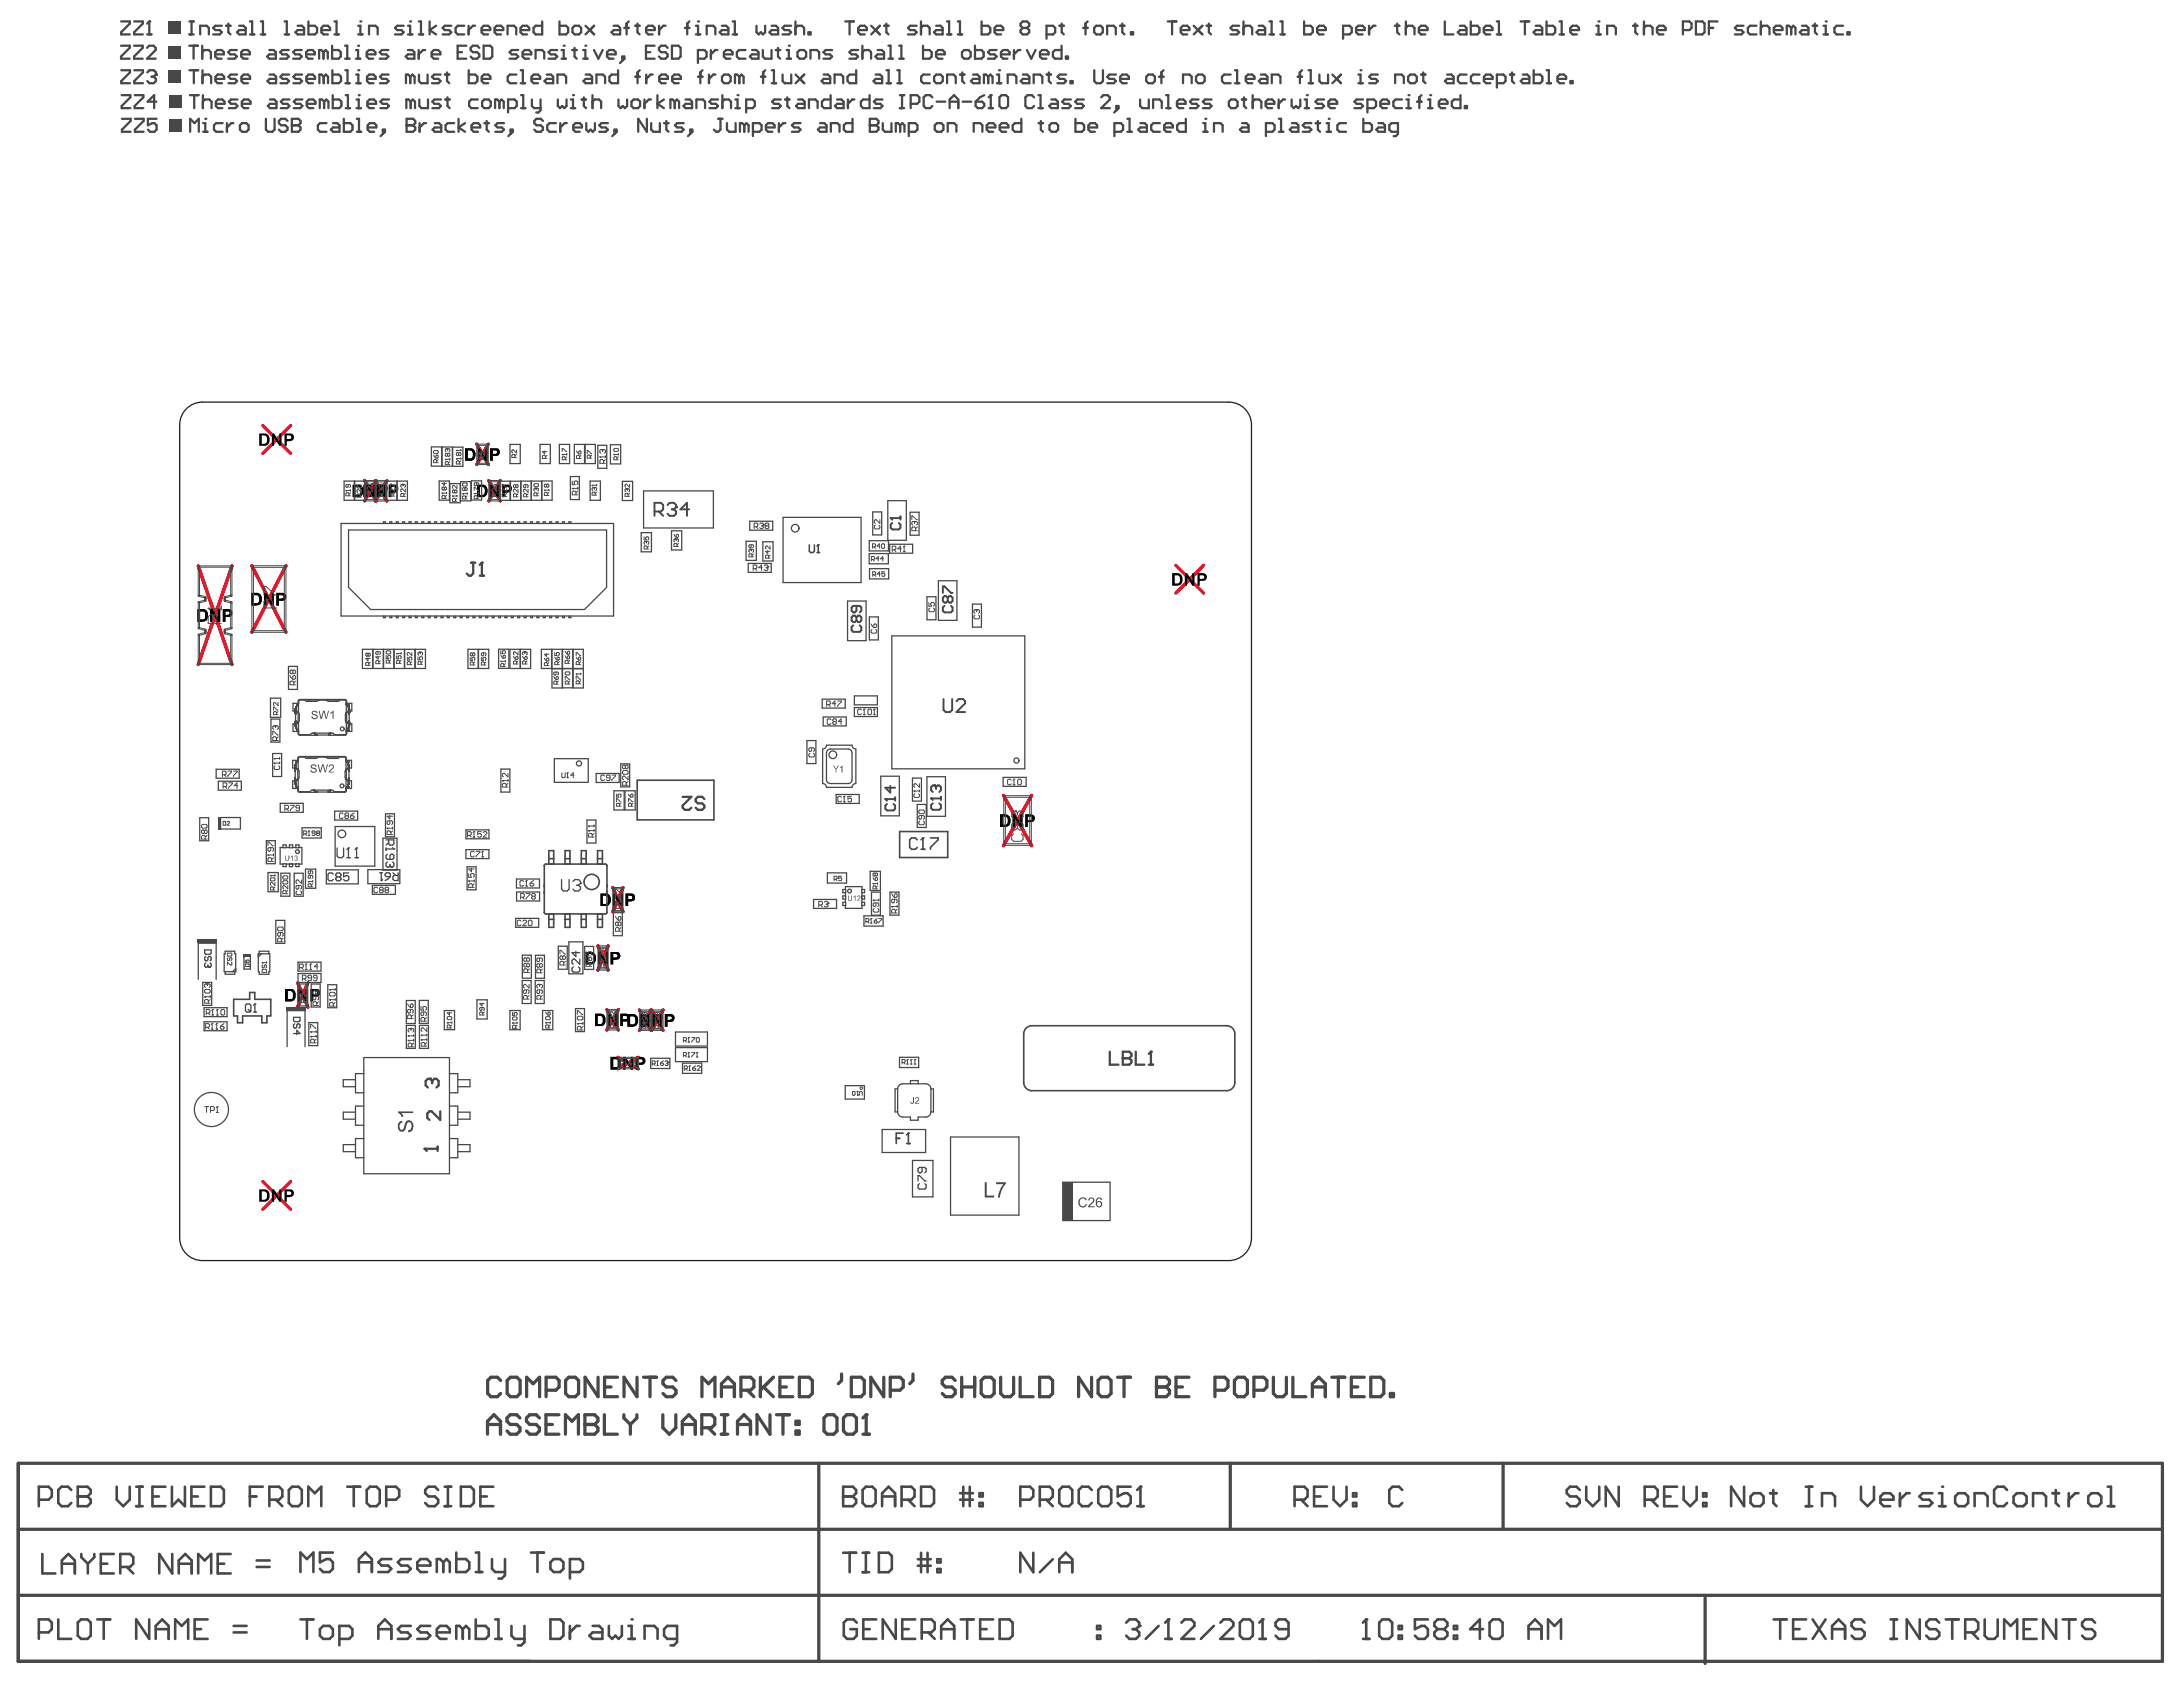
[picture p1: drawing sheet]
<svg xmlns="http://www.w3.org/2000/svg" width="279mm" height="216mm" viewBox="0 0 279 216" stroke-linecap="round" stroke-linejoin="round" font-family="sans-serif">
<g fill="none" stroke="#ee0e22" stroke-width=".42">
<path d="M33.6 54.5l3.6 3.5M37.2 54.5l-3.6 3.5M61 56.8l1.5 2.7M62.5 56.8l-1.5 2.7M25.4 72.4l4.3 12.7M29.7 72.4l-4.3 12.7M32.2 72.4l4.4 8.5M36.6 72.4l-4.4 8.5M46.7 61.5l1.4 2.6M48 61.5l1.5 2.6M48.1 61.5l-1.4 2.6M49.5 61.5l-1.5 2.6"/>
<path d="M62.6 61.5l1.4 2.6M64 61.5l-1.4 2.6M150.5 72.4l3.5 3.5M154 72.4l-3.5 3.5M78.4 113.6l1.3 3.1M79.7 113.6l-1.3 3.1M128.4 101.8l3.6 6.4M132 101.8l-3.6 6.4M38.1 125.8l1.3 3.1M39.4 125.8l-1.3 3.1M76.5 121l1.3 3.2M77.7 129.2l1.4 2.6"/>
<path d="M77.8 121l-1.3 3.2M79.1 135.3l2.6 1.5M79.1 129.2l-1.4 2.6M81.7 135.3l-2.6 1.5M81.8 129.3l1.5 2.6M83.3 129.3l-1.5 2.6M83.4 129.3l1.5 2.6M84.9 129.3l-1.5 2.6M33.6 151.2l3.6 3.6M37.2 151.2l-3.6 3.6"/>
</g>
<g fill="#000">
<path d="M34.8 55.5h.3l.6 1.1v-1.1h.3v1.6h-.3l-.6-1.1v1.1h-.3zM61.1 57.4h.3l.7 1v-1h.3v1.6h-.3l-.7-1.1v1.1h-.3zM26.9 78h.3l.7 1v-1h.3v1.6h-.3l-.7-1.1v1.1h-.3zM33.8 75.9h.3l.7 1.1v-1.1h.2v1.6h-.3l-.6-1.1v1.1h-.3zM46.8 62h.3l.7 1.1v-1.1h.3v1.6h-.4l-.6-1v1h-.3zM48.1 62h.4l.6 1.1v-1.1h.3v1.6h-.3l-.7-1v1h-.3zM62.6 62h.4l.6 1.1v-1.1h.3v1.6h-.3l-.6-1v1h-.4zM151.6 73.3h.3l.7 1.1v-1.1h.3v1.7h-.3l-.7-1.1v1.1h-.3zM78.4 114.4h.4l.6 1v-1h.3v1.5h-.3l-.7-1v1h-.3zM129.6 104.2h.3l.7 1.1v-1.1h.3v1.6h-.3l-.7-1v1h-.3zM38.1 126.6h.3l.7 1v-1h.3v1.6h-.3l-.7-1.1v1.1h-.3zM76.6 121.8h.3l.6 1.1v-1.1h.3v1.6h-.3l-.6-1v1h-.3z"/>
<path d="M77.8 129.7h.3l.6 1.1v-1.1h.4v1.6h-.4l-.6-1v1h-.3zM79.8 135.3h.3l.6 1v-1h.3v1.6h-.3l-.6-1.1v1.1h-.3zM81.9 129.8h.4l.6 1.1v-1.1h.3v1.6h-.3l-.7-1.1v1.1h-.3zM83.5 129.8h.3l.7 1.1v-1.1h.3v1.6h-.4l-.6-1.1v1.1h-.3zM34.8 152.2h.3l.6 1.1v-1.1h.3v1.6h-.3l-.6-1v1h-.3z"/>
<path d="M33.2 55.5h.6a.8 .8 0 0 1 .7 .6 .8 .8 0 0 1-.5 .9l-.8 .1zM33.5 55.7v1.1h.3a.5 .5 0 0 0 .4-.7 .44 .44 0 0 0-.6-.4z"/>
<path d="M36.4 55.5h.5a.53 .53 0 0 1 .7 .4 .53 .53 0 0 1-.6 .6h-.3v.6h-.3zM36.7 55.7v.5h.2a.26 .26 0 0 0 .4-.2 .26 .26 0 0 0-.4-.3z"/>
<path d="M59.5 57.4h.6a.75 .75 0 0 1 .7 .4 .75 .75 0 0 1 0 .7 .62 .62 0 0 1-.7 .5h-.6zM59.9 57.6v1.1h.2a.45 .45 0 0 0 .4-.7 .44 .44 0 0 0-.5-.4z"/>
<path d="M59.5 57.4h.6a.75 .75 0 0 1 .7 .4 .75 .75 0 0 1 0 .7 .62 .62 0 0 1-.7 .5h-.6zM59.9 57.6v1.1h.2a.45 .45 0 0 0 .4-.7 .44 .44 0 0 0-.5-.4z"/>
<path d="M62.7 57.4h.6a.52 .52 0 0 1 .7 .5 .52 .52 0 0 1-.7 .4h-.2v.7h-.4zM63.1 57.6v.5h.1a.25 .25 0 0 0 .4-.1 .25 .25 0 0 0-.1-.3z"/>
<path d="M62.7 57.4h.6a.52 .52 0 0 1 .7 .5 .52 .52 0 0 1-.7 .4h-.2v.7h-.4zM63.1 57.6v.5h.1a.25 .25 0 0 0 .4-.1 .25 .25 0 0 0-.1-.3z"/>
<path d="M25.3 78h.6a.78 .78 0 0 1 .7 1.1 .68 .68 0 0 1-.7 .5h-.6zM25.6 78.2v1.1h.3a.42 .42 0 0 0 .4-.6 .39 .39 0 0 0-.5-.5z"/>
<path d="M25.3 78h.6a.78 .78 0 0 1 .7 1.1 .68 .68 0 0 1-.7 .5h-.6zM25.6 78.2v1.1h.3a.42 .42 0 0 0 .4-.6 .39 .39 0 0 0-.5-.5z"/>
<path d="M28.5 78h.6a.51 .51 0 0 1 .6 .5 .51 .51 0 0 1-.6 .5h-.3v.6h-.3zM28.8 78.2v.5h.2a.27 .27 0 0 0 .3-.1 .27 .27 0 0 0 0-.3v-.1z"/>
<path d="M28.5 78h.6a.51 .51 0 0 1 .6 .5 .51 .51 0 0 1-.6 .5h-.3v.6h-.3zM28.8 78.2v.5h.2a.27 .27 0 0 0 .3-.1 .27 .27 0 0 0 0-.3v-.1z"/>
<path d="M32.2 75.9h.8a.83 .83 0 0 1 .5 .8 .83 .83 0 0 1-.5 .8h-.8zM32.5 76.2v1h.2a.52 .52 0 0 0 .5-.3 .52 .52 0 0 0-.1-.5l-.2-.2z"/>
<path d="M32.2 75.9h.8a.83 .83 0 0 1 .5 .8 .83 .83 0 0 1-.5 .8h-.8zM32.5 76.2v1h.2a.52 .52 0 0 0 .5-.3 .52 .52 0 0 0-.1-.5l-.2-.2z"/>
<path d="M35.4 75.9h.6a.53 .53 0 0 1 .6 .5 .53 .53 0 0 1-.7 .5h-.2v.6h-.3zM35.7 76.2v.4h.2a.27 .27 0 0 0 .3 0 .27 .27 0 0 0 0-.3v-.1z"/>
<path d="M35.4 75.9h.6a.53 .53 0 0 1 .6 .5 .53 .53 0 0 1-.7 .5h-.2v.6h-.3zM35.7 76.2v.4h.2a.27 .27 0 0 0 .3 0 .27 .27 0 0 0 0-.3v-.1z"/>
<path d="M45.1 62h.7a.75 .75 0 0 1 .6 1.2 .57 .57 0 0 1-.6 .4h-.7zM45.5 62.3v1h.2a.45 .45 0 0 0 .4-.6 .37 .37 0 0 0-.5-.4z"/>
<path d="M45.1 62h.7a.75 .75 0 0 1 .6 1.2 .57 .57 0 0 1-.6 .4h-.7zM45.5 62.3v1h.2a.45 .45 0 0 0 .4-.6 .37 .37 0 0 0-.5-.4z"/>
<path d="M46.5 62h.6a.78 .78 0 0 1 .7 .5 .78 .78 0 0 1 0 .8 .52 .52 0 0 1-.7 .3h-.6zM46.8 62.3v1.1h.3a.43 .43 0 0 0 .4-.7 .39 .39 0 0 0-.5-.4z"/>
<path d="M46.5 62h.6a.78 .78 0 0 1 .7 .5 .78 .78 0 0 1 0 .8 .52 .52 0 0 1-.7 .3h-.6zM46.8 62.3v1.1h.3a.43 .43 0 0 0 .4-.7 .39 .39 0 0 0-.5-.4z"/>
<path d="M48.4 62h.5a.51 .51 0 0 1 .7 .5 .51 .51 0 0 1-.7 .5h-.2v.6h-.3zM48.7 62.3v.4h.2a.26 .26 0 0 0 .4-.2 .27 .27 0 0 0-.5-.2z"/>
<path d="M48.4 62h.5a.51 .51 0 0 1 .7 .5 .51 .51 0 0 1-.7 .5h-.2v.6h-.3zM48.7 62.3v.4h.2a.26 .26 0 0 0 .4-.2 .27 .27 0 0 0-.5-.2z"/>
<path d="M49.8 62h.5a.53 .53 0 0 1 .7 .5 .53 .53 0 0 1-.7 .5h-.2v.6h-.3zM50.1 62.3v.4h.2a.25 .25 0 0 0 .3-.2 .25 .25 0 0 0-.4-.2z"/>
<path d="M49.8 62h.5a.53 .53 0 0 1 .7 .5 .53 .53 0 0 1-.7 .5h-.2v.6h-.3zM50.1 62.3v.4h.2a.25 .25 0 0 0 .3-.2 .25 .25 0 0 0-.4-.2z"/>
<path d="M61.1 62h.6a.82 .82 0 0 1 .7 .7 .82 .82 0 0 1-.3 .8l-.2 .1h-.8zM61.4 62.3v1.1h.2a.57 .57 0 0 0 .5-.5 .57 .57 0 0 0-.2-.6z"/>
<path d="M61.1 62h.6a.82 .82 0 0 1 .7 .7 .82 .82 0 0 1-.3 .8l-.2 .1h-.8zM61.4 62.3v1.1h.2a.57 .57 0 0 0 .5-.5 .57 .57 0 0 0-.2-.6z"/>
<path d="M64.3 62h.5a.53 .53 0 0 1 .7 .5 .53 .53 0 0 1-.7 .5h-.2v.6h-.3zM64.6 62.3v.4h.2a.27 .27 0 0 0 .4-.2 .27 .27 0 0 0-.4-.2z"/>
<path d="M64.3 62h.5a.53 .53 0 0 1 .7 .5 .53 .53 0 0 1-.7 .5h-.2v.6h-.3zM64.6 62.3v.4h.2a.27 .27 0 0 0 .4-.2 .27 .27 0 0 0-.4-.2z"/>
<path d="M150 73.3h.7a.83 .83 0 0 1 .7 .8 .83 .83 0 0 1-.5 .8l-.9 .1zM150.4 73.6v1.1h.2a.5 .5 0 0 0 .4-.8l-.2-.3z"/>
<path d="M153.3 73.3h.5a.53 .53 0 0 1 .7 .6 .53 .53 0 0 1-.7 .4h-.2v.7h-.3zM153.6 73.6v.5h.2a.25 .25 0 0 0 .3-.1 .25 .25 0 0 0 0-.3l-.1-.1z"/>
<path d="M76.9 114.4h.6a.82 .82 0 0 1 .7 .6 .82 .82 0 0 1-.4 .9h-.9zM77.2 114.6v1.1h.2a.47 .47 0 0 0 .5-.6 .48 .48 0 0 0-.6-.5z"/>
<path d="M76.9 114.4h.6a.82 .82 0 0 1 .7 .6 .82 .82 0 0 1-.4 .9h-.9zM77.2 114.6v1.1h.2a.47 .47 0 0 0 .5-.6 .48 .48 0 0 0-.6-.5z"/>
<path d="M80.1 114.4h.5a.53 .53 0 0 1 .7 .4 .53 .53 0 0 1-.7 .6h-.2v.5h-.3zM80.4 114.6v.5h.2a.23 .23 0 0 0 .3-.2 .23 .23 0 0 0-.2-.3z"/>
<path d="M80.1 114.4h.5a.53 .53 0 0 1 .7 .4 .53 .53 0 0 1-.7 .6h-.2v.5h-.3zM80.4 114.6v.5h.2a.23 .23 0 0 0 .3-.2 .23 .23 0 0 0-.2-.3z"/>
<path d="M128 104.2h.7a.83 .83 0 0 1 .6 .8 .83 .83 0 0 1-.5 .8h-.8zM128.3 104.5v1h.3a.5 .5 0 0 0 .3-.7l-.2-.3z"/>
<path d="M128 104.2h.7a.83 .83 0 0 1 .6 .8 .83 .83 0 0 1-.5 .8h-.8zM128.3 104.5v1h.3a.5 .5 0 0 0 .3-.7l-.2-.3z"/>
<path d="M131.2 104.2h.6a.53 .53 0 0 1 .6 .5 .53 .53 0 0 1-.7 .5h-.2v.6h-.3zM131.5 104.5v.5h.2a.25 .25 0 0 0 .3-.1 .25 .25 0 0 0 0-.3v-.1z"/>
<path d="M131.2 104.2h.6a.53 .53 0 0 1 .6 .5 .53 .53 0 0 1-.7 .5h-.2v.6h-.3zM131.5 104.5v.5h.2a.25 .25 0 0 0 .3-.1 .25 .25 0 0 0 0-.3v-.1z"/>
<path d="M36.5 126.6h.6a.78 .78 0 0 1 .7 1.1 .59 .59 0 0 1-.7 .5h-.6zM36.8 126.8v1.1h.3a.45 .45 0 0 0 .4-.7 .44 .44 0 0 0-.5-.4z"/>
<path d="M36.5 126.6h.6a.78 .78 0 0 1 .7 1.1 .59 .59 0 0 1-.7 .5h-.6zM36.8 126.8v1.1h.3a.45 .45 0 0 0 .4-.7 .44 .44 0 0 0-.5-.4z"/>
<path d="M39.7 126.6h.5a.52 .52 0 0 1 .7 .5 .52 .52 0 0 1-.7 .4h-.2v.7h-.3zM40 126.8v.5h.2a.26 .26 0 0 0 .4-.3 .26 .26 0 0 0-.4-.2z"/>
<path d="M39.7 126.6h.5a.52 .52 0 0 1 .7 .5 .52 .52 0 0 1-.7 .4h-.2v.7h-.3zM40 126.8v.5h.2a.26 .26 0 0 0 .4-.3 .26 .26 0 0 0-.4-.2z"/>
<path d="M74.9 121.8h.7a.81 .81 0 0 1 .5 1.4l-.3 .2h-.9zM75.3 122.1v1.1h.2a.55 .55 0 0 0 .5-.4 .55 .55 0 0 0-.2-.6l-.1-.1z"/>
<path d="M74.9 121.8h.7a.81 .81 0 0 1 .5 1.4l-.3 .2h-.9zM75.3 122.1v1.1h.2a.55 .55 0 0 0 .5-.4 .55 .55 0 0 0-.2-.6l-.1-.1z"/>
<path d="M76.2 129.7h.5a.79 .79 0 0 1 .7 1.2 .59 .59 0 0 1-.6 .4h-.6zM76.5 130v1.1h.2a.43 .43 0 0 0 .5-.7 .39 .39 0 0 0-.5-.4z"/>
<path d="M76.2 129.7h.5a.79 .79 0 0 1 .7 1.2 .59 .59 0 0 1-.6 .4h-.6zM76.5 130v1.1h.2a.43 .43 0 0 0 .5-.7 .39 .39 0 0 0-.5-.4z"/>
<path d="M78.1 121.8h.6a.52 .52 0 0 1 .7 .5 .52 .52 0 0 1-.7 .5h-.2v.6h-.4zM78.5 122.1v.4h.1a.27 .27 0 0 0 .5-.2 .27 .27 0 0 0-.5-.2z"/>
<path d="M78.1 135.3h.8a.83 .83 0 0 1 .6 .7 .83 .83 0 0 1-.5 .8l-.9 .1zM78.5 135.6v1h.2a.5 .5 0 0 0 .4-.8l-.2-.2z"/>
<path d="M78.1 121.8h.6a.52 .52 0 0 1 .7 .5 .52 .52 0 0 1-.7 .5h-.2v.6h-.4zM78.5 122.1v.4h.1a.27 .27 0 0 0 .5-.2 .27 .27 0 0 0-.5-.2z"/>
<path d="M78.1 135.3h.8a.83 .83 0 0 1 .6 .7 .83 .83 0 0 1-.5 .8l-.9 .1zM78.5 135.6v1h.2a.5 .5 0 0 0 .4-.8l-.2-.2z"/>
<path d="M79.4 129.7h.5a.52 .52 0 0 1 .7 .5 .52 .52 0 0 1-.7 .5h-.2v.6h-.3zM79.7 130v.4h.2a.25 .25 0 0 0 .4-.2 .25 .25 0 0 0-.4-.2z"/>
<path d="M79.4 129.7h.5a.52 .52 0 0 1 .7 .5 .52 .52 0 0 1-.7 .5h-.2v.6h-.3zM79.7 130v.4h.2a.25 .25 0 0 0 .4-.2 .25 .25 0 0 0-.4-.2z"/>
<path d="M80.3 129.8h.6a.72 .72 0 0 1 .7 1 .71 .71 0 0 1-.7 .6h-.6zM80.6 130.1v1h.3a.51 .51 0 0 0 .4-.7 .38 .38 0 0 0-.5-.3z"/>
<path d="M80.3 129.8h.6a.72 .72 0 0 1 .7 1 .71 .71 0 0 1-.7 .6h-.6zM80.6 130.1v1h.3a.51 .51 0 0 0 .4-.7 .38 .38 0 0 0-.5-.3z"/>
<path d="M81.4 135.3h.5a.53 .53 0 0 1 .7 .5 .53 .53 0 0 1-.7 .5h-.2v.6h-.3zM81.7 135.6v.4h.2a.25 .25 0 0 0 .3-.1 .25 .25 0 0 0 0-.3h-.1z"/>
<path d="M81.4 135.3h.5a.53 .53 0 0 1 .7 .5 .53 .53 0 0 1-.7 .5h-.2v.6h-.3zM81.7 135.6v.4h.2a.25 .25 0 0 0 .3-.1 .25 .25 0 0 0 0-.3h-.1z"/>
<path d="M81.9 129.8h.6a.85 .85 0 0 1 .7 .5 .85 .85 0 0 1-.1 .9l-.5 .2h-.7zM82.2 130.1v1h.2a.52 .52 0 0 0 .5-.3 .52 .52 0 0 0-.1-.5l-.2-.2z"/>
<path d="M81.9 129.8h.6a.85 .85 0 0 1 .7 .5 .85 .85 0 0 1-.1 .9l-.5 .2h-.7zM82.2 130.1v1h.2a.52 .52 0 0 0 .5-.3 .52 .52 0 0 0-.1-.5l-.2-.2z"/>
<path d="M83.6 129.8h.5a.52 .52 0 0 1 .7 .5 .52 .52 0 0 1-.7 .5h-.2v.6h-.3zM83.9 130.1v.4h.2a.27 .27 0 0 0 .3-.1 .27 .27 0 0 0 0-.3z"/>
<path d="M83.6 129.8h.5a.52 .52 0 0 1 .7 .5 .52 .52 0 0 1-.7 .5h-.2v.6h-.3zM83.9 130.1v.4h.2a.27 .27 0 0 0 .3-.1 .27 .27 0 0 0 0-.3z"/>
<path d="M85.1 129.8h.6a.53 .53 0 0 1 .6 .5 .53 .53 0 0 1-.7 .5h-.2v.6h-.3zM85.4 130.1v.4h.2a.25 .25 0 0 0 .3-.1 .25 .25 0 0 0-.1-.3z"/>
<path d="M85.1 129.8h.6a.53 .53 0 0 1 .6 .5 .53 .53 0 0 1-.7 .5h-.2v.6h-.3zM85.4 130.1v.4h.2a.25 .25 0 0 0 .3-.1 .25 .25 0 0 0-.1-.3z"/>
<path d="M33.2 152.2h.6a.8 .8 0 0 1 .7 .7 .8 .8 0 0 1-.5 .9h-.8zM33.5 152.5v1h.3a.5 .5 0 0 0 .4-.7 .44 .44 0 0 0-.6-.3z"/>
<path d="M36.4 152.2h.5a.53 .53 0 0 1 .7 .5 .53 .53 0 0 1-.6 .5h-.3v.6h-.3zM36.7 152.5v.4h.2a.26 .26 0 0 0 .4-.2 .26 .26 0 0 0-.4-.2z"/>
</g>
<path d="M23 54.4a2.91 2.91 0 0 1 2.9-2.9h131.4a2.91 2.91 0 0 1 2.9 2.9v104M23 54.4v104a2.91 2.91 0 0 0 2.9 2.9h131.4a2.91 2.91 0 0 0 2.9-2.9" fill="none" stroke="#242424" stroke-width=".17"/>
<g fill="none" stroke="#484848" stroke-width=".16">
<path d="M55.2 57.2h1.3v2.5h-1.3zM56.6 57.2h1.3v2.5h-1.3zM57.9 57.2h1.3v2.5h-1.3zM65.3 56.9h1.3v2.4h-1.3zM69.1 56.9h1.3v2.4h-1.3zM71.6 56.9h1.3v2.4h-1.3zM73.5 56.9h1.3v2.4h-1.3zM74.9 56.9h1.3v2.4h-1.3zM76.5 57h1.2v2.9h-1.2zM78.1 56.9h1.3v2.5h-1.3zM43.7 67h34.8v11.8h-34.8zM44 61.6h1.4v2.4h-1.4z"/>
<path d="M44.6 67.8h33v7.4l-2.8 2.8h-27.4l-2.8-2.8zM45.4 61.6h1.3v2.4h-1.3zM49.1 67v-.2h.2v.2M49.1 78.8v.2h.2v-.2M49.5 61.6h1.3v2.4h-1.3zM49.9 67v-.2h.2v.2M49.9 78.8v.2h.2v-.2M50.7 67v-.2h.3v.2M50.7 78.8v.2h.3v-.2M50.8 61.6h1.3v2.4h-1.3zM51.5 67v-.2h.3v.2M51.5 78.8v.2h.3v-.2"/>
<path d="M52.4 78.8v.2h.2v-.2M52.4 67v-.2h.2v.2M53.2 78.8v.2h.2v-.2M53.2 67v-.2h.2v.2M54 78.8v.2h.2v-.2M54 67v-.2h.2v.2M54.8 78.8v.2h.3v-.2M54.8 67v-.2h.3v.2M55.6 78.8v.2h.3v-.2M55.6 67v-.2h.3v.2M56.2 61.6h1.3v2.4h-1.3zM56.4 78.8v.2h.3v-.2"/>
<path d="M56.4 67v-.2h.3v.2M57.3 78.8v.2h.2v-.2M57.3 67v-.2h.2v.2M57.6 61.9h1.3v2.4h-1.3zM58.1 78.8v.2h.2v-.2M58.1 67v-.2h.2v.2M58.9 78.8v.2h.2v-.2M58.9 67v-.2h.2v.2M59 61.6h1.3v2.5h-1.3zM59.7 78.8v.2h.3v-.2M59.7 67v-.2h.3v.2M60.3 61.5h1.3v2.5h-1.3z"/>
<path d="M60.5 78.8v.2h.3v-.2M60.5 67v-.2h.3v.2M61.4 78.8v.2h.2v-.2M61.4 67v-.2h.2v.2M62.2 78.8v.2h.2v-.2M62.2 67v-.2h.2v.2M63 78.8v.2h.2v-.2M63 67v-.2h.2v.2M63.8 78.8v.2h.3v-.2M63.8 67v-.2h.3v.2M64 61.6h1.3v2.4h-1.3zM64.6 78.8v.2h.3v-.2"/>
<path d="M64.6 67v-.2h.3v.2M65.3 61.6h1.3v2.4h-1.3zM65.4 78.8v.2h.3v-.2M65.4 67v-.2h.3v.2M66.3 78.8v.2h.2v-.2M66.3 67v-.2h.2v.2M66.7 61.6h2.6v2.4h-2.6zM67.1 78.8v.2h.2v-.2M67.1 67v-.2h.2v.2M67.9 78.8v.2h.3v-.2M67.9 67v-.2h.3v.2M68 61.6v2.4"/>
<path d="M68.7 78.8v.2h.3v-.2M68.7 67v-.2h.3v.2M69.4 61.6h1.3v2.4h-1.3zM69.5 78.8v.2h.3v-.2M69.5 67v-.2h.3v.2M70.4 78.8v.2h.2v-.2M70.4 67v-.2h.2v.2M71.2 78.8v.2h.2v-.2M71.2 67v-.2h.2v.2M72 78.8v.2h.2v-.2M72 67v-.2h.2v.2M72.8 78.8v.2h.3v-.2"/>
<path d="M72.8 67v-.2h.3v.2M73 61h1.1v2.9h-1.1zM75.5 61.6h1.3v2.4h-1.3zM79.7 61.6h1.3v2.5h-1.3zM82.1 68.2h1.3v2.4h-1.3zM82.4 62.8h8.9v4.8h-8.9zM85.9 67.9h1.4v2.5h-1.4zM95.5 69.3h1.3v2.4h-1.3zM95.8 72.1h2.9v1.1h-2.9zM96 66.7h2.9v1.2h-2.9zM97.6 69.3h1.3v2.5h-1.3zM100.2 66.2h10v8.4h-10z"/>
<path d="M108.5 76.9h2.3v5.1h-2.3zM111.2 70.8h2.5v1.4h-2.5zM111.3 69.2h2.4v1.3h-2.4zM111.3 79h1.1v2.9h-1.1zM111.3 72.8h2.4v1.3h-2.4zM111.7 65.5h1.1v3h-1.1zM113.6 64.1h2.4v5h-2.4zM113.9 69.7h2.9v1.1h-2.9zM116.5 65.6h1.1v2.9h-1.1zM118.6 76.4h1.2v2.9h-1.2zM120.1 74.3h2.4v5.1h-2.4zM124.5 77.3h1.1v3h-1.1z"/>
<path d="M27.7 98.5h2.9v1.1h-2.9zM27.9 100h3v1.1h-3zM34.6 89.4h1.3v2.4h-1.3zM34.7 92h1.1v3h-1.1zM34.9 96.4h1.1v3h-1.1zM36.9 85.3h1.2v2.9h-1.2zM37.7 99.9h-.2v1h.6M37.7 98.4h.1M37.7 98.4l.1 .2M37.7 98.1l.1 .4M37.7 98.4l.1 .1M37.8 99.8h-.1"/>
<path d="M37.8 98.1h-.1M37.8 99.7l-.1 .4M37.8 98.5h.1M37.8 99.7h.1M37.8 98.5v.1M37.8 98.1l-.1 .1M37.8 98h.1M37.8 98.5v.2M37.8 98v.1v-.1M37.8 98.6h.1M37.8 99.6l-.1 .2M37.8 99.6h.1"/>
<path d="M37.8 97.9v.1M37.8 98.6v.1M37.8 97.9h.1M37.8 92.6h-.3v1h.7M37.8 91.1v.2M37.8 92.7v.2M37.8 92.5h.1M37.8 90.8v.5M37.8 99.6v.1M37.8 90.8h.1M37.8 92.8h.1M37.8 91.1h.1"/>
<path d="M37.8 98.7h.1M37.8 90.8v.1M37.8 92.5v.3M37.8 92.4v.1M37.8 92.8v.1M37.8 99.5h.1M37.8 92.4h.1M37.8 91.2h.1M37.8 90.7h.1M37.8 99.5v.1M37.8 92.9h.1M37.8 91.2v.1"/>
<path d="M37.8 90.7v.1M37.8 91.2v.2M37.8 91.3h.1M37.8 92.3v.2M37.8 92.9v.1M37.8 92.3v.1M37.8 92.3h.1M37.8 91.3v.1M37.8 93h.1M37.8 90.6h.1M37.8 97.8h.1M37.8 90.6v.1"/>
<path d="M37.8 92.2v.2M37.8 93v.1M37.8 91.4h.1M37.8 92.2h.1M37.8 92.2v.1M37.8 93.1h.1M37.9 90.5l-.1 .1M37.9 93.1h.1M37.9 97.8h.1M37.9 90.5h.1M37.9 97.7v.1M37.9 97.7h.1"/>
<path d="M37.9 93.1v.1M37.9 93.2h.1M37.9 90.4v.1M37.9 99.8h.1M37.9 99.8v.9M37.9 98.4h.1M37.9 90.4h.1M37.9 97.5h.1M37.9 97.5v1M37.9 98.4l.2 .1M38 93.2h.1M38 92.5h.1"/>
<path d="M38 92.5v.9M38 90.4h-.1M38 91.1h.1M38 98.4h.1M38 97.5h.1M38 97.5h-.1M38 90.4h.1M38 90.2h.1M38 90.2v1M38 93.4h.1M38 99.8h-.1M38 93.4l.2 .1"/>
<path d="M38 99.8h.1M38 91.1l.1 .1M38 98.4l.1 .1M38.1 91.1l.1 .1M38.1 93.4h.1M38.1 91.1h.1M38.1 92.5h-.1M38.1 99.8h-.1M38.1 98.5h-.3v1.3h.3M38.1 90.2h.1M38.1 93.4v.1M38.1 97.5h-.1"/>
<path d="M38.1 97.5h.1M38.1 98.5h.1M38.1 90.2h-.1M38.1 99.8h.1M38.1 91.1v.1M38.1 92.5h.1M38.1 97.4h.1M38.1 91.2h.1M38.1 93.5h.1M38.1 91.2h-.3v1.3h.3M38.1 97.4v.1M38.1 99.7h.1"/>
<path d="M38.1 97.3h-.6v1h.2M38.1 97.1v.3M38.1 98.5v1.2M38.1 99.7v.1M38.1 90.1h.1M38.1 90.1v.1M38.1 97.4l-.1 .1M38.2 97.4h-.1M38.2 93.5h.1M38.2 97.4h.1M38.2 92.4h.1M38.2 89.8v.3"/>
<path d="M38.2 91.2v1.2M38.2 93.5v.4M38.2 90h-.7v1h.3M38.2 98.5h.1M38.2 99.7h.1M38.2 90.1h.1M38.2 99.7l-.1 .1M38.2 91.2h.1M38.2 97.4v1.1M38.2 99.7v1.1M38.2 92.4l-.1 .1M38.2 90.1l-.2 .1"/>
<path d="M38.2 92.4h-.1M38.2 90.1v1.1M38.2 92.4v1.1M38.2 90.1h-.1M38.2 93.6v.4h1.6M38.3 98.7v.8M38.3 91.4v.8M38.4 96.8h5.7M38.4 89.5h5.7M39 96.9h-.8v.4M39.1 89.6h-.9v.4M39.1 96.8v.2"/>
<path d="M39.1 89.5v.2M39.3 97.1h1.1M39.3 89.8h1.1M39.5 96.9h3.4M39.6 89.6h3.4M40 93.8h2.5M40.2 93.8h.1M40.3 93.8h.1M40.3 93.8v.1M40.3 93.8v.3h-1.9M40.3 93.9h.1M40.3 93.9l.1 .1"/>
<path d="M40.4 93.9h.1M40.4 93.9v.1M40.4 94h.1M40.4 94v.1M40.4 94.1h.1M40.4 94.1h1.7M42.1 97.1h1.1M42.1 94.1h.1M42.1 89.8h1.1M42.1 94h.1M42.1 94v.1M42.2 94h.1"/>
<path d="M42.2 93.9l-.1 .1M42.2 93.9h.1M42.2 93.8v.1M42.2 93.8v.3h1.9M42.2 93.8h.1M42.3 93.8h-.1M42.3 93.8h.1M43.4 96.8v.2M43.4 89.5v.2M43.4 96.9h.9v.4M43.5 89.6h.8v.4M44.2 98.7v.8"/>
<path d="M44.2 91.4v.8M44.3 97.4v1.1M44.3 99.7v1.1M44.3 99.7h.1M44.3 97.4h.1M44.3 98.5h.1M44.3 99.7l.2 .1M44.3 97.4l.1 .1M44.3 93.6v.4h-1.5M44.3 99.7l.1 .1M44.3 90.1v1.1M44.3 92.4v1.1"/>
<path d="M44.3 90.1h.1M44.3 92.4l.1 .1M44.3 92.4h.1M44.3 91.2h.1M44.3 90.1l.1 .1M44.3 93.5h.1M44.3 97.3h.7v1h-.3M44.3 97.1v.3M44.3 98.5v1.2M44.4 99.8h.1M44.4 90.1h.1M44.4 93.5h-.1"/>
<path d="M44.4 92.4v.1M44.4 93.5h.1M44.4 97.5h.1M44.4 91.2h.1M44.4 98.5h.1M44.4 90h.6v1h-.3M44.4 89.8v.3M44.4 91.2v1.2M44.4 93.5v.4M44.4 91.2h-.1M44.4 98.5h-.1M44.4 98.5h.3v1.3h-.3"/>
<path d="M44.4 90.1v.1M44.4 98.4l-.1 .1M44.4 92.5h.1M44.4 98.4h.1M44.4 98.4v.1M44.4 90.2h.1M44.4 91.2h.3v1.3h-.3M44.4 91.1l-.1 .1M44.4 93.4h.1M44.4 93.4v.1M44.4 91.1v.1M44.5 98.4h-.1"/>
<path d="M44.5 90.2h.1M44.5 98.4h.1M44.5 92.5h.1M44.5 91.1h.1M44.5 99.8h.1M44.5 93.4h.1M44.5 93.4l-.1 .1M44.5 97.5h.1M44.5 98.4l-.1 .1M44.5 97.7h.1M44.5 97.5v1M44.5 91.1l-.1 .1"/>
<path d="M44.5 99.8v.9M44.5 93.4l-.2 .1M44.5 90.4h.1M44.6 93.4h.1M44.6 93.4h-.1M44.6 90.2v1M44.6 91.1h.1M44.6 93.2h.1M44.6 90.4h.1M44.6 92.5h.1M44.6 91.1h-.1M44.6 92.5v.9"/>
<path d="M44.6 97.7v.1M44.6 97.8h.1M44.6 90.4v.1M44.6 90.5h.1M44.6 97.8v.1M44.6 93.1v.1M44.6 93.1h.1M44.6 99.5l.1 .1M44.6 97.9h.1M44.6 99.5h.1M44.7 98.7h-.1M44.7 99.5v.1"/>
<path d="M44.7 97.9h.1M44.7 93.1h-.1M44.7 90.5h.1M44.7 99.6h.1M44.7 99.5v.2M44.7 98.6h.1M44.7 93.1h.1M44.7 98.6l-.1 .1M44.7 97.9v.1M44.7 99.6v.1M44.7 90.5v.1M44.7 98h.1"/>
<path d="M44.7 92.2v.1M44.7 98.6v.1M44.7 92.2h.1M44.7 99.7h.1M44.7 91.4h.1M44.7 98.5v.1M44.7 98v.1M44.7 98.5h.1M44.7 98.5v.2M44.7 90.6h.1M44.7 99.7v.1M44.7 93h.1"/>
<path d="M44.7 99.7v.4M44.7 98.1h.1M44.7 93v.1M44.7 92.3h.1M44.7 99.8h.1M44.7 98.4h.1M44.7 98.1v.1M44.7 98.1v.4M44.7 91.3v.1M44.7 98.4v.2M44.7 99.9h.3v1h-.7M44.7 91.3h.1"/>
<path d="M44.7 92.2v.2M44.7 90.6v.1M44.7 92.3v.1M44.7 92.3v.2M44.7 90.7h.1M44.7 92.4h.1M44.7 91.2v.2M44.7 90.7v.1M44.7 91.2h.1M44.7 92.9v.1M44.7 92.4v.1M44.7 91.2v.1"/>
<path d="M44.7 92.9h.1M44.7 90.7v.6M44.7 90.8v.1M44.7 92.8v.1M44.7 92.5v.3M44.7 92.8h.1M44.7 92.5h.1M44.7 91.1v.2M44.7 90.9h.1M44.7 92.6h.3v1h-.6M44.7 92.7h.1M44.7 91.1h.1"/>
<path d="M46.4 83.1h1.3v2.5h-1.3zM47.7 83.1h1.4v2.5h-1.4zM49.1 83.1h1.3v2.5h-1.3zM50.4 83.1h1.4v2.5h-1.4zM51.8 83.1h1.3v2.5h-1.3zM53.1 83.1h1.4v2.5h-1.4zM59.9 83.1h1.3v2.5h-1.3zM61.2 83.1h1.4v2.5h-1.4zM63.8 83.1h1.3v2.4h-1.3zM64.1 98.4h1.2v3h-1.2zM65.3 83.1h2.6v2.5h-2.6zM66.6 83.1v2.5"/>
<path d="M69.3 83.1h1.3v2.5h-1.3zM70.6 83.1h1.4v2.5h-1.4zM70.6 85.6h1.4v2.4h-1.4zM71 97.1h4.3v3h-4.3zM72 83.1h1.3v4.9h-1.3zM72 85.6h1.3M73.3 83.1h1.4v2.5h-1.4zM73.4 85.6h1.3v2.4h-1.3zM76.3 99h2.9v1.1h-2.9zM79.4 97.8h1.2v2.9h-1.2zM103.3 94.8h1.1v2.9h-1.1zM105.2 89.5h3v1.1h-3z"/>
<path d="M105.3 95.9v4.4M105.4 91.8h2.9v1.1h-2.9zM105.8 96.4v3.4M105.8 95.4h3.3M106.3 95.9h2.3M109.1 96.4v3.4M109.4 89.1h2.9v1.1h-2.9zM109.4 90.6h2.9v1.1h-2.9zM109.5 95.9v4.4M112.7 99.3h2.4v5.1h-2.4zM114.1 81.4h17.1v17h-17.1zM116.8 99.6h1.1v2.9h-1.1z"/>
<path d="M118.6 99.4h2.4v5.1h-2.4zM128.4 99.5h2.9v1.1h-2.9zM25.6 104.7h1.1v2.9h-1.1zM28.2 104.6h2.6v1.5h-2.6zM34.1 107.6h1.1v2.9h-1.1zM34.3 111.7h1.3v2.4h-1.3zM35.3 117.8h1.1v2.9h-1.1zM35.9 102.8h2.9v1.2h-2.9zM36 111.8h1.1v2.9h-1.1zM36.2 110.5h.4v.4h-.4zM36.2 108.5h-.3v2.1h.3M36.2 108.1h.4v.4h-.4z"/>
<path d="M36.6 110.6h1.3M36.6 108.5h.4M37 110.5h.5v.4h-.5zM37 108.1h.5v.4h-.5zM37.5 108.5h.4M37.7 111.8h1.1v2.9h-1.1zM37.7 100l.1 .1M37.8 100.1v.1zM37.8 100.2h.1M37.8 100.2v.1M37.8 100.3h.1M37.8 100.3v.1"/>
<path d="M37.8 100.4h.1M37.9 100.4v.1M37.9 110.5h.4v.4h-.4zM37.9 108.1h.4v.4h-.4zM37.9 100.5h.1M37.9 100.7h.1M37.9 100.7l.2 .1M38 100.7h.1M38 100.7l.1 .1M38.1 100.8h.1M38.1 100.8v.4M38.2 100.8h.1"/>
<path d="M38.2 100.9v.4h1.5M38.3 108.5h.3v2.1h-.3M38.7 105.9h2.4v1.3h-2.4zM39.1 111.2h1.3v2.5h-1.3zM40 101.1h2.5M40.2 101.1h.1M40.2 101.1l.1 .1M40.2 101.1v.3h-1.8M40.2 101.1l.1 .2M40.3 101.2l.1 .1M40.3 101.2h.1M40.3 101.3h.1"/>
<path d="M40.4 101.3h.1M40.4 101.3v.1M40.4 101.4h.1M40.4 101.4h1.7M41.8 111.3h4.1v1.8h-4.1zM42.1 101.4h.1M42.1 101.3h.1M42.1 101.3l-.1 .1M42.1 101.3v.1M42.1 101.2v.1M42.1 101.2h.1M42.2 101.2h-.1"/>
<path d="M42.2 101.2l-.1 .1M42.2 101.2h.1M42.2 101.1l-.1 .2M42.2 101.1v.3h1.9M42.2 101.1h.1M42.2 101.1v.1M42.3 101.1h-.1M42.3 101.1h.1M42.8 103.8h3v1.2h-3zM42.9 105.8h5.1v5h-5.1zM44.3 100.9v.4h-1.6M44.3 100.8h.1"/>
<path d="M44.3 100.8v.4M44.4 100.8h-.1M44.4 100.8h.1M44.4 100.7v.1M44.4 100.7h.1M44.4 100.7l-.1 .1M44.5 100.7h.1M44.5 100.7h-.1M44.5 100.5h.1M44.6 100.5h-.1M44.6 100.5h.1M44.6 100.4v.1"/>
<path d="M44.6 100.4h.1M44.6 100.3v.1M44.7 100.3l-.1 .1M44.7 100.3h.1M44.7 100.2v.1M44.7 100.2h.1M44.7 100.1v.1M44.7 100.1h.1M44.7 100v.1M47.1 111.3h4.1v1.8h-4.1zM47.7 113.3h2.9v1.2h-2.9zM49 107.3h1.8v4.1h-1.8z"/>
<path d="M49.3 104.1h1.2v3h-1.2zM59.6 106.2h3v1.1h-3zM59.6 108.7h3v1.2h-3zM59.8 110.9h1.1v3h-1.1zM66 117.5h2.9v1.2h-2.9zM66.1 112.5h2.9v1.1h-2.9zM66.1 114.2h3v1.1h-3zM75.1 104.9h1.2v3h-1.2zM78.5 116.8h1.1v2.9h-1.1zM78.6 101.2h1.3v2.5h-1.3zM80 101.2h1.3v2.5h-1.3zM104.1 115.1h3v1.2h-3z"/>
<path d="M105.8 100.8h3.3M105.9 111.7h2.5v1.3h-2.5zM106.3 100.3h2.3M107 101.7h3v1.1h-3zM107.9 113.8h.3v.4h-.3zM107.9 114.7h.3v.4h-.3zM107.9 115.5h.3v.4h-.3zM108.2 113.8v-.3h2.1v.3M108.2 114.2v.5M108.2 115.1v.4M108.2 115.9v.4h2.1v-.4M110.3 113.8h.4v.4h-.4z"/>
<path d="M110.3 114.7h.4v.4h-.4zM110.3 115.5h.4v.4h-.4zM110.3 114.2v1.3M110.6 117.2h2.4v1.3h-2.4zM111.4 111.5h1.3v2.5h-1.3zM111.5 114.2h1.2v2.9h-1.2zM113.9 114.2h1.2v2.9h-1.2zM117.4 103h1.1v2.9h-1.1zM25.4 125.3v-4.6h2.3v4.6M25.9 125.7h1.2v3h-1.2zM26.1 129h3v1.1h-3zM26.1 130.8h3v1.1h-3z"/>
<path d="M28.8 121.7h1.2v.4h.2v2.3h-1.5v-2.3h.1zM28.8 124.4v.3h1.2v-.3M30.2 123.9l-.4 .5M31.2 122.4h.8v1.6h-.8zM33.1 122.1h1.4v2.3h-.1v.3h-1.2v-.3h-.1zM33.2 122.1v-.4h1.2v.4M33.5 122.1l-.4 .4M36.7 134v-4.7h2.3v4.7M38.1 123.1h3v1.2h-3zM38.1 124.6h3v1.1h-3zM39.5 130.9h1.2v2.9h-1.2zM39.8 125.9h1.2v3h-1.2z"/>
<path d="M42 126h1.1v3h-1.1zM45.5 138.2h-1.6v.9h1.6M46.6 137.4h-1.1v2.5h1.1M46.6 135.3h10.9v14.9h-10.9zM52 128h1.1v3h-1.1zM52 131.2h1.2v3h-1.2zM53.7 128h1.1v3h-1.1zM53.7 131.2h1.1v3h-1.1zM56.9 129.3h1.3v2.5h-1.3zM57.5 137.4h1.1v2.5h-1.1M58.6 138.2h1.6v.9h-1.6M61 128h1.4v2.4h-1.4z"/>
<path d="M65.3 129.3h1.3v2.5h-1.3zM66.8 125.5h1.2v2.9h-1.2zM66.9 122.2h1.1v3h-1.1zM68.5 125.5h1.2v2.9h-1.2zM68.5 122.3h1.2v2.9h-1.2zM69.4 129.3h1.4v2.5h-1.4zM71.5 121.1h1.1v2.9h-1.1zM72.8 120.5h1.8v4.1h-1.8zM73.7 129.1h1.1v2.9h-1.1zM74.8 121.1h1.2v3h-1.2zM83.3 135.4h2.4v1.3h-2.4zM86.5 132.1h4v1.8h-4z"/>
<path d="M86.5 134.1h4v1.8h-4zM87.4 136.1h2.4v1.3h-2.4zM108.2 138.9h2.4v1.8h-2.4zM114.6 139.4h.3v2.9h-.3zM115.1 135.3h2.5v1.3h-2.5zM115.5 138.7h3M116.5 138.7v-.4h1v.4M119.1 139.4h.4v2.9h-.4zM45.5 142.3h-1.6v.9h1.6M45.5 146.5h-1.6v.9h1.6M46.6 145.7h-1.1v2.5h1.1M46.6 141.6h-1.1v2.4h1.1"/>
<path d="M57.5 145.7h1.1v2.5h-1.1M57.5 141.6h1.1v2.4h-1.1M58.6 142.3h1.6v.9h-1.6M58.6 146.5h1.6v.9h-1.6M112.9 144.6h5.6v2.9h-5.6zM115.5 143h1v.4h1v-.4h1M116.8 148.5h2.6v4.7h-2.6zM121.7 145.5h8.7v10h-8.7zM136 151.3h6.1v4.9h-6.1zM137.2 151.3v4.9"/>
</g>
<g fill="none" stroke="#484848" stroke-width=".13">
<path d="M61 56.9h.2v2.5l-.1 .1-.1-.1zM61 56.9l1.4-.1 .1 .1-.1 .1h-1.3zM61 59.3h1.4l.1 .1-.1 .1h-1.3zM62.4 56.9h.1v2.5l-.1 .1-.1-.1zM25.4 77.1l.9-.3h.1l-.1 .1-.8 .3zM25.4 77l.1 .1v3.3v.1l-.1-.1zM25.4 72.4l.1 .1v3.7v.1l-.1-.1zM25.4 72.4h4.2l.1 .1-.1 .1h-4.1zM25.4 76.2l.9 .2 .1 .1h-.1l-.9-.2zM26.2 76.4l.2 .1v.4l-.1 .1-.1-.1zM28.7 76.4l.9-.3 .1 .1-.1 .1-.8 .2zM28.7 76.4l.2 .1v.4l-.1 .1-.1-.1z"/>
<path d="M28.7 76.8l.9 .2 .1 .1-.1 .1-.8-.3zM29.6 77l.1 .1v3.3l-.1 .1-.1-.1zM29.6 72.4l.1 .1v3.7l-.1 .1-.1-.1zM32.3 72.4h4.2l.1 .1-.1 .1h-4.2zM32.3 72.4l.1 .1v8.3l-.1 .1-.1-.1zM36.4 72.4l.2 .1v8.3l-.1 .1-.1-.1zM46.7 64l1.4-.1v.1v.1h-1.4zM46.7 61.5h1.4v.1v.1h-1.4zM46.7 61.5l.1 .1v2.4l-.1 .1v-.1zM48 61.5l.1 .1v2.4v.1l-.1-.1zM48.1 61.5l.1 .1v2.4l-.1 .1-.1-.1zM48.1 64h1.3h.1l-.1 .1h-1.3z"/>
<path d="M48.1 61.5h1.3l.1 .1-.1 .1h-1.3zM49.4 61.5l.1 .1v2.4l-.1 .1-.1-.1zM62.6 64l1.4-.1v.1v.1h-1.4zM62.6 61.5h1.4v.1v.1h-1.4zM62.6 61.5l.1 .1v2.4l-.1 .1v-.1zM63.9 61.5l.1 .1v2.4v.1l-.1-.1zM25.4 81.2l.9-.3 .1 .1-.1 .1-.8 .2zM25.4 81.2h.1v3.8v.1l-.1-.1zM25.4 84.9h4.2l.1 .1-.1 .1h-4.1zM25.4 80.3l.9 .2 .1 .1-.1 .1-.9-.2zM26.2 80.6h.2v.4l-.1 .1-.1-.1zM28.7 80.6l.9-.3 .1 .1-.1 .1-.8 .2z"/>
<path d="M28.7 80.6h.2v.4l-.1 .1-.1-.1zM28.7 81l.9 .2 .1 .1h-.1l-.8-.2zM29.6 81.2h.1v3.8l-.1 .1-.1-.1zM32.3 80.7h4.2l.1 .1-.1 .1h-4.2zM78.5 113.6l.1 .1v2.9l-.1 .1-.1-.1zM78.5 116.5h1.2v.1v.1h-1.2zM78.5 113.6h1.2v.1h-1.2zM79.6 113.6l.1 .1v2.9v.1l-.1-.1zM128.5 101.9h.2v6.2l-.1 .1-.1-.1zM128.5 108h3.4l.1 .1-.1 .1h-3.3zM128.5 101.9l3.4-.1 .1 .1-.1 .1h-3.3zM131.8 101.9h.2v6.2l-.1 .1-.1-.1z"/>
<path d="M38.1 125.8l.2 .1v2.9l-.1 .1-.1-.1zM38.1 128.7h1.2l.1 .1-.1 .1h-1.1zM38.1 125.8h1.2l.1 .1h-.1h-1.1zM39.3 125.8l.1 .1v2.9l-.1 .1-.1-.1zM76.6 124h1.2v.1v.1h-1.2zM76.6 121.1l1.2-.1v.1v.1h-1.2zM76.6 121.1h.1v3l-.1 .1-.1-.1zM77.7 129.2l.1 .1v2.4v.1l-.1-.1zM77.7 131.7h1.4v.1h-1.3zM77.7 129.2h1.4v.1v.1h-1.3zM77.7 121.1h.1v3v.1l-.1-.1zM79 129.2l.1 .1v2.4v.1l-.1-.1z"/>
<path d="M79.1 136.6h2.5l.1 .1-.1 .1h-2.4zM79.1 135.3h2.5l.1 .1-.1 .1h-2.4zM79.1 135.3l.1 .1v1.3v.1l-.1-.1zM81.6 135.3l.1 .1v1.3l-.1 .1-.1-.1zM81.9 129.3h.1v2.5l-.1 .1-.1-.1zM81.9 131.7h1.3l.1 .1-.1 .1h-1.3zM81.9 129.3h1.3h.1l-.1 .1h-1.3zM83.2 129.3h.1v2.5l-.1 .1-.1-.1zM83.4 131.7h1.4l.1 .1-.1 .1h-1.3zM83.4 129.3h1.4h.1l-.1 .1h-1.3zM83.4 129.3h.2v2.5l-.1 .1-.1-.1zM84.7 129.3h.2v2.5l-.1 .1-.1-.1z"/>
<circle cx="26.3" cy="76.7" r=".08"/>
<circle cx="28.8" cy="76.7" r=".08"/>
<circle cx="26.3" cy="80.8" r=".08"/>
<circle cx="28.8" cy="80.8" r=".08"/>
</g>
<g fill="none" stroke="#484848" stroke-width=".21">
<path d="M81.6 99.9h9.8v5h-9.8zM69.7 110.8v6M69.9 117h7.6M69.9 110.6h7.6M70.2 117.7h.7M70.2 110.6v-1.7h.7v1.7M70.2 117v1.7h.7v-1.7M70.2 109.9h.7M72.3 117.7h.6M72.3 117v1.7h.6v-1.7M72.3 109.9h.6M72.3 110.6v-1.7h.6v1.7"/>
<path d="M74.4 117.7h.6M74.4 117v1.7h.6v-1.7M74.4 109.9h.6M74.4 110.6v-1.7h.6v1.7M76.5 117.7h.6M76.5 117v1.7h.6v-1.7M76.5 109.9h.6M76.5 110.6v-1.7h.6v1.7M77.7 110.8v6M115.1 106.4h6.2v3.3h-6.2zM29.9 127.9h2.1v-.9h.6v.9h2.1v2.1h-.5v.9h-.7v-.9h-2.4v.9h-.7v-.9h-.5zM131 132.3v6.2"/>
<path d="M132.1 131.3h24.9M132.1 139.6h24.9M158 132.3v6.2"/>
</g>
<path d="M2.3 187.3h274.5v25.3h-274.5zM2.3 195.7h274.5M104.8 187.3v25.3M157.5 187.3v8.4M192.4 187.3v8.4M2.3 204.2h274.4M218.2 204.5v8.4" fill="none" stroke="#484848" stroke-width=".42"/>
<g fill="#484848">
<path d="M27.9 104.5h.3v1.7h-.3z" fill-rule="evenodd"/>
<path d="M31.1 122.1h1v.3h-1z" fill-rule="evenodd"/>
<path d="M136 151.3h1.2v4.9h-1.2z" fill-rule="evenodd"/>
</g>
<path d="M36.7 129.1h2.4" fill="none" stroke="#484848" stroke-width=".45"/>
<g fill="#484848">
<path d="M21.6 15.2h1.7v1.7h-1.7z" fill-rule="evenodd"/>
<path d="M21.5 2.7h1.7v1.7h-1.7z" fill-rule="evenodd"/>
<path d="M21.5 5.8h1.7v1.7h-1.7z" fill-rule="evenodd"/>
<path d="M21.6 9h1.6v1.7h-1.6z" fill-rule="evenodd"/>
<path d="M21.6 12.2h1.7v1.6h-1.7z" fill-rule="evenodd"/>
</g>
<path d="M25.3 120.5h2.4" fill="none" stroke="#484848" stroke-width=".45"/>
<g fill="none" stroke="#484848" stroke-width=".13">
<path d="M57 58.8h.1M57 58.8h.6M57 58.8l.1 .1M57.2 57.4h.1M57.2 57.4l-.2 .1 .1 .3M57.2 57.4l.1 .1M57.3 58.1l-.1-.1-.2 .1 .1 .3 .2-.1M57.3 57.5l.1-.1 .2 .1-.1 .3M57.3 58.1l.1-.1 .2 .1-.1 .3-.2-.1M57.3 57.5v.1M57.3 58.1v.2M57.4 59.5v-.3l-.1-.1-.3 .1v.3h.6"/>
<path d="M57.6 59.1l-.2 .2M57.6 58.7v.2M61.6 57.8v.3l-.1 .1-.1-.1 .1-.3h.3l.1 .1-.1 .3M61.7 58.8v-.3l-.1-.1-.2 .1v.3h.5M61.9 58.4l-.2 .2M69.7 57.7v.4l-.3-.3h.6M69.8 58.7v-.3l-.1-.1-.3 .1v.3h.6M70 58.3l-.2 .2M73.8 57.7l.3 .4M74.2 57.7l.2 .1v.2l-.3 .1v-.3zM74.2 58.7v-.3l-.1-.1-.3 .1v.3h.6M74.4 58.3l-.2 .2"/>
<path d="M76.8 58.5h.1M76.8 58.5h.7M76.8 58.5l.1 .1M77 57.5h.1M77 57.5l-.2 .1v.3l.1 .1M77 57.5l.1 .1M77.1 57.6l.1-.1 .3 .1v.3l-.1 .1M77.1 57.6v.2M77.2 59.3v-.4l-.1-.1h-.2l-.1 .1v.4h.7M77.5 58.8l-.3 .3M77.5 58.4v.2M96.5 67.4h.4l.1-.1v-.2l-.1-.2h-.4v.7"/>
<path d="M96.8 67.4l.2 .2M97.2 67.1l.1-.2h.3l.1 .3M97.5 67.3h.1M97.6 67.3l.1 .1-.1 .2h-.3l-.1-.1M97.7 67.2h.1M97.7 67.2l-.1 .1M98.1 67.3l-.2-.1 .2-.3h.2l.1 .2-.1 .2M98.1 67.3h.2M98.1 67.3l-.2 .1 .2 .2h.2l.1-.1-.1-.2M98.3 70.5v.3l-.3-.2h.6M98.4 71.4v-.3l-.1-.1-.3 .1v.3h.6M98.6 69.9v.4l-.4-.4-.2 .1 .1 .3"/>
<path d="M98.6 71l-.2 .2M47.1 83.7l-.1-.1-.2 .1 .1 .3 .2-.1M47.1 84.2v.4l-.3-.3h.6M47.1 83.7v.2M47.1 83.7l.1-.1 .2 .1-.1 .3-.2-.1M47.2 85.1v-.2l-.1-.1-.3 .1v.2h.6M47.4 84.8l-.2 .2M48.4 83.4v.3l-.1 .1-.2-.1 .1-.3h.4l.1 .1-.1 .3M48.4 84v.4l-.3-.3h.6M48.5 84.9v-.3l-.1-.1-.3 .1v.3h.6M48.7 84.5l-.2 .2M49.4 83.9v.4h.3l-.1-.3 .3-.1 .1 .1-.1 .3"/>
<path d="M49.5 83.3h.4l.1 .3-.1 .1h-.4l-.1-.1zM49.8 84.9v-.3l-.1-.1-.3 .1v.3h.6M50 84.5l-.2 .2M50.8 83.6h.1M50.8 83.9v.4h.2l-.1-.2 .1-.2 .3 .1-.1 .3M50.8 83.6h.5M50.8 83.6l.1 .1M51.1 84.9v-.3l-.1-.1-.2 .1v.3h.5M51.3 84.5l-.2 .2M51.3 83.5v.2M53.5 84v.4h.3l-.1-.2 .1-.2 .3 .1-.1 .3M53.7 83.5h.1"/>
<path d="M53.7 83.5l-.2 .1 .1 .3M53.7 83.5l.1 .1M53.8 83.6l.1-.1 .2 .1-.1 .3M53.8 83.6v.1M53.9 85v-.3l-.1-.1-.3 .1v.3h.6M54.1 84.6l-.2 .2M60.2 84.1v.4h.3l-.1-.3 .3-.1 .1 .1-.1 .3M60.5 83.6h-.1h-.2l.1 .3 .2-.1M60.5 83.6h.1h.2l-.1 .3-.2-.1M60.5 83.6v.2M60.6 85.1v-.3l-.1-.1-.3 .1v.3h.6M60.8 84.7l-.2 .2"/>
<path d="M64.1 84.6h.1M64.1 83.3v.4h.3l-.1-.2 .1-.2 .3 .1-.1 .3M64.1 84.6h.6M64.1 84.6l.1 .1M64.1 83.9l.3 .3M64.4 84l.2-.1 .1 .2-.3 .1zM64.5 85.3v-.3l-.1-.1-.3 .1v.3h.6M64.7 84.9l-.2 .2M64.7 84.5v.2M65.7 84l.3 .4M66 84.1l.1-.1 .2 .1-.1 .3h-.2zM66.1 85v-.3l-.1-.1-.3 .1v.3h.6"/>
<path d="M66.3 83.4v.4l-.4-.4-.2 .1 .1 .3M66.3 84.6l-.2 .2M66.9 84l.3 .4M67.1 83.4h.1M67.1 83.4l-.2 .1 .1 .3M67.1 83.4l.1 .1M67.2 84.1l.1-.1 .2 .1-.1 .3h-.2zM67.2 83.5l.1-.1 .2 .1-.1 .3M67.2 83.5v.1M67.3 85v-.3l-.1-.1-.3 .1v.3h.6M67.5 84.6l-.2 .2M69.7 84.2l.3 .4"/>
<path d="M70 83.6v.4l-.3-.3h.6M70.1 84.2l.2 .1v.2l-.3 .1v-.3zM70.1 85.2v-.3l-.1-.1-.3 .1v.3h.6M70.3 84.8l-.2 .2M71 83.5v.4h.3l-.1-.3 .3-.1 .1 .1-.1 .3M71 84.1l.3 .4M71.4 84.1l.2 .1v.2l-.3 .1v-.3zM71.4 85.1v-.3l-.1-.1-.3 .1v.3h.6M71.6 84.7l-.2 .2M72.3 83.9l.3 .4M72.3 83.3l.3 .4M72.6 83.4l.2-.1 .1 .3-.3 .1z"/>
<path d="M72.7 83.9l.2 .1v.2l-.3 .1v-.3zM72.7 84.9v-.3l-.1-.1-.3 .1v.3h.6M72.9 84.5l-.2 .2M73.7 83.9v-.4l.6 .4M73.7 84.1l.3 .4M74.1 84.1l.2 .1v.2l-.3 .1v-.3zM74.1 85.1v-.3l-.1-.1-.3 .1v.3h.6M74.3 84.7l-.2 .2M36.5 103.5h.3l.1-.1v-.2l-.1-.1h-.3v.7M36.7 103.5l.2 .3M37.2 103.1h.4v.1l-.4 .4v.2M38.3 103.4h-.3l-.1-.1 .1-.2h.2l.1 .1v.4l-.1 .2h-.2l-.1-.2"/>
<path d="M43.9 104.2l-.1-.1h-.2l-.2 .1v.4l.2 .2h.2l.1-.2M44.3 104.4l-.2-.1 .2-.2h.2l.1 .1-.1 .2M44.3 104.4l-.2 .1 .2 .3h.2l.1-.2-.1-.2M44.3 104.4h.2M44.9 104.4h.3l.1 .2-.1 .2h-.2l-.1-.2zM45.3 104.1l-.4 .3M66.6 114.8h.4l.1-.1v-.2l-.1-.1h-.4v.7M66.7 117.9l-.1-.1h-.3l-.1 .1v.5l.1 .1h.3l.1-.1M66.9 114.8l.2 .3M66.9 117.9l.1-.1h.3l.1 .1v.1l-.5 .5h.5M67.3 114.4h.5v.1l-.5 .4v.2M67.7 117.8h.3l.1 .1v.5l-.1 .1h-.3l-.1-.1v-.5z"/>
<path d="M68.2 114.7l-.2-.1 .2-.2h.2l.1 .1-.1 .2M68.2 114.7l-.2 .1 .2 .3h.2l.1-.2-.1-.2M68.2 114.7h.2M106.8 112.5h.2l.1-.3-.1-.1h-.2v.6M106.9 112.5l.2 .2M107.7 112.1h-.4v.3l.3-.1 .1 .3-.1 .1-.3-.1M26.3 131.5h.4l.1-.1v-.3l-.1-.1h-.4v.7M26.6 131.5l.2 .2M27 131.7h.3M27.1 131h.1M27.1 131l-.1 .1M27.1 131v.7"/>
<path d="M27.6 131.7h.3M27.7 131h.1M27.7 131v.7M27.7 131l-.1 .1M28.2 131.4h.4l.1 .2-.1 .1h-.3l-.1-.1zM28.7 131l-.5 .4M33.6 123.2h.1M33.6 123.2h.5M33.6 123.2v.1M33.6 124.1h.4l.1 .1v.2h-.5v-.2zM33.6 123.5v.1v.3l.2-.1 .1-.3 .2 .1-.1 .3M34.1 123.1v.2"/>
<path d="M40.4 126.9l-.1-.1-.2 .1v.2l.1 .2 .2-.2M40.4 127.5v.4l-.1 .1-.2-.1v-.3l.1-.1h.5l.1 .1v.3l-.1 .1M40.4 126.9l.1-.1 .3 .1v.2l-.1 .2-.3-.2M40.4 126.9v.2M40.5 128.7v-.4l-.1-.1h-.2l-.1 .1v.4h.7M40.8 128.2l-.3 .2"/>
</g>
<path d="M37.6 130.2h.8v.4l-.1 .2h-.6l-.1-.2zM37.6 132.3h.8l-.4-.4v.5M37.7 131l-.1 .2v.2l.1 .2 .3-.2v-.2l.1-.2 .3 .2v.2l-.1 .2" fill="none" stroke="#484848" stroke-width=".17"/>
<g fill="#484848">
<path d="M106.6 98h.1l.3 .4 .2-.4h.2l-.4 .5v.4v-.4z"/>
<path d="M107.5 98.2l.3-.2v.9h-.1v-.7l-.2 .1z"/>
</g>
<path d="M106.4 92.1l-.2-.1h-.2l-.1 .1v.5l.1 .1h.2l.2-.1M106.7 92.4l-.1-.2 .1-.2h.2l.2 .1-.2 .3M106.7 92.4l-.1 .1 .1 .2h.2l.2-.1-.2-.2M106.7 92.4h.2M107.8 92.4h-.5l.3-.4v.7M109.2 139.7l.2 .1v.3v.1l-.3-.1v-.3zM109.7 139.7h.2M109.8 139.7v.5M109.8 140.2h.1M109.9 140.1l-.1 .1M110 140.2v-.4l.1-.1 .3 .1v.4" fill="none" stroke="#484848" stroke-width=".13"/>
<g fill="#484848">
<path d="M116.9 140.4h.1v.6a.23 .23 0 0 1-.2 .2 .23 .23 0 0 1-.3-.2h.1a.13 .13 0 0 0 .1 .2 .14 .14 0 0 0 .2-.2z"/>
<path d="M117.2 140.5a.29 .29 0 0 1 .4 0 .29 .29 0 0 1-.2 .5l-.2 .2h.4h-.5l.2-.2a.26 .26 0 0 0 .2-.2 .26 .26 0 0 0-.1-.3l-.3 .2z"/>
</g>
<path d="M118.9 77.1v.5h.3l-.1-.3 .1-.2h.3l.1 .1v.3l-.1 .1M119 77.8l-.1 .1v.3l.1 .1h.5l.1-.1v-.3l-.1-.1M117 101.2h.1M117 101.2h.7M117 101.2l.1 .2M117.1 101.6l-.1 .1v.2l.1 .2h.5l.1-.2v-.2l-.1-.1M117.7 100.3v.5l-.5-.5-.2 .1v.2l.1 .2M117.7 101.1v.3M117.7 105.1l-.1 .1v.2l.1 .1h.5l.1-.1v-.2l-.1-.1M117.7 103.7h.5l.1 .1v.2l-.1 .1h-.5l-.1-.1v-.2zM118 104.4v.3l-.2 .1-.2-.1v-.2l.1-.1h.5l.1 .1v.2l-.1 .1" fill="none" stroke="#484848" stroke-width=".13"/>
<g fill="none" stroke="#484848" stroke-width=".33">
<path d="M223.2 190.3v2.5l-1.6-2.5v2.5M224.1 191.5l.4-.4h.8l.4 .4v.8l-.4 .5h-.8l-.4-.5zM226.5 191.1h.9M227 190.7v1.6l.4 .5M231.1 192.8h.9M231.1 190.3h.9M231.5 190.3v2.5M233.2 192.8v-1.7h1.2l.5 .4v1.3M238.2 190.3v1.6l.8 .9 .8-.9v-1.6M240.7 191.9h1.6v-.4l-.4-.4h-.8l-.4 .4v.8l.4 .5h.8M243.2 191.1v1.7M244.4 191.1h-.4l-.8 .8"/>
<path d="M247.3 191.1h-1.2l-.4 .4 .4 .4h.8l.4 .4-.4 .5h-1.2M248.2 192.8h.8M248.2 191.1h.4v1.7"/>
</g>
<circle cx="248.6" cy="190.3" r=".17" fill="#484848"/>
<path d="M250.7 191.1h.8l.4 .4v.8l-.4 .5h-.8l-.5-.5v-.8zM252.7 192.8v-1.7h1.3l.4 .4v1.3M256.9 190.7l-.4-.4h-.9l-.4 .4v1.6l.4 .5h.9l.4-.5M257.7 191.5l.4-.4h.9l.4 .4v.8l-.4 .5h-.9l-.4-.5zM260.2 192.8v-1.7h1.3l.4 .4v1.3M262.7 191.1h.8M263.1 190.7v1.6l.4 .5M264.8 191.1v1.7M266 191.1h-.4l-.8 .8M267.3 191.5l.4-.4h.8l.4 .4v.8l-.4 .5h-.8l-.4-.5zM269.8 192.8h.8M269.8 190.3h.4v2.5" fill="none" stroke="#484848" stroke-width=".33"/>
<g fill="none" stroke="#484848" stroke-width=".13">
<path d="M26.6 77.8h.1M26.6 77.8l.3 .3M26.6 77.8h1.7M27.8 79.8v-.9l-.3-.2h-.6l-.3 .2v.9h1.7M28.3 77.6v.5M25.8 105.6l.1-.1h.5l.1 .1v.3l-.1 .1h-.5l-.1-.1zM26.2 106.3l-.2-.1-.2 .1v.3l.1 .1 .3-.1M26.2 106.3l.1-.1 .2 .1v.3l-.1 .1-.2-.1M26.2 106.3v.3M26.3 107.4v-.4l-.1-.1h-.3l-.1 .1v.4h.7M26.5 106.9l-.2 .3M34.6 112.1h.1"/>
<path d="M34.6 112.1h.6M34.6 112.1l.1 .1M34.7 112.3h.4l.1 .3-.1 .1h-.4l-.1-.1zM35 113.9v-.3l-.3-.1-.1 .1v.3h.6M35.2 112.9v.4l-.4-.4-.2 .1 .1 .3M35.2 113.5l-.2 .2M35.2 112v.2M36.2 112.8l.1-.1h.4l.1 .1v.2l-.1 .1h-.4l-.1-.1zM36.2 112.2l.1-.1h.4l.1 .1v.2l-.1 .1h-.4l-.1-.1zM36.6 114.4v-.3l-.1-.1h-.2l-.1 .1v.3h.6M36.8 113.3v.5l-.4-.5-.2 .1v.2l.1 .2M36.8 114l-.2 .2"/>
<path d="M38 114l-.1 .1v.3l.1 .1h.5l.1-.1v-.3l-.1-.1M38.2 113.3v.4l-.1 .1-.2-.1v-.3l.1-.1h.5l.1 .1v.3l-.1 .1M38.6 112.6v.5l-.5-.5-.2 .1v.3l.1 .1M26.2 127.6h.1M26.2 127.6l.1 .1M26.2 127.6h.7M26.3 126.6h.5l.1 .1v.3l-.1 .1h-.5l-.1-.1v-.3zM26.4 129.7h.3l.2-.2v-.2l-.2-.1h-.3v.7M26.4 125.9h.1M26.4 125.9l-.2 .1v.3l.1 .1M26.4 125.9l.1 .1M26.5 126l.2-.1 .2 .1v.3l-.1 .1"/>
<path d="M26.5 126v.1M26.6 129.7l.3 .2M26.7 128.4v-.4l-.2-.1h-.2l-.1 .1v.4h.7M26.9 127.9l-.2 .3M26.9 127.4v.3M27.1 129.9h.2M27.2 129.2h.1M27.2 129.2l-.1 .1M27.2 129.2v.7M27.7 129.9h.2M27.8 129.2h.1M27.8 129.2v.7"/>
<path d="M27.8 129.2l-.1 .1M28.4 129.2h.2l.2 .1v.5l-.2 .1h-.2l-.1-.1v-.5zM29.1 122h.6v.3l-.1 .1h-.4l-.1-.1zM29.2 122.6l-.1 .1 .1 .2 .2-.1 .1-.2 .2 .1-.1 .2M29.6 123.1l.1 .1-.1 .3-.5-.4v.4M31.4 123.4h.1h.3l.1 .3h-.5zM31.4 122.9v.3h.2v-.2v-.1h.3l-.1 .3"/>
</g>
<path d="M26.2 121.6h.8v.4l-.1 .1h-.6l-.1-.1zM26.3 122.4l-.1 .1v.3l.3 .2 .1-.2v-.3l.3-.1 .1 .1v.3l-.1 .2M26.3 123.2l-.1 .2v.3l.1 .1 .3-.1M26.6 123.5v.2M26.6 123.7l.1 .1M26.7 123.8h.1M26.9 123.2l.1 .2v.3l-.3 .1" fill="none" stroke="#484848" stroke-width=".17"/>
<g fill="#484848">
<path d="M36.5 109.5h.1v.4a.18 .18 0 0 0 .1 .2 .18 .18 0 0 0 .2-.2v-.4h.1v.4a.24 .24 0 0 1-.1 .3 .24 .24 0 0 1-.3-.1l-.1-.1z"/>
<path d="M37.2 109.6l.3-.1v.7h-.1v-.6l-.2 .1z"/>
<path d="M37.7 109.5a.21 .21 0 0 1 .3 0 .21 .21 0 0 1 0 .3 .2 .2 0 0 1 0 .3 .2 .2 0 0 1-.3 0v-.1a.14 .14 0 0 0 .2 .1 .14 .14 0 0 0 .1-.2 .14 .14 0 0 0-.2-.1h.1a.12 .12 0 0 0 .1-.1 .12 .12 0 0 0-.1-.1 .12 .12 0 0 0-.1 0l-.1 .1z"/>
</g>
<g fill="none" stroke="#484848" stroke-width=".13">
<path d="M55.5 57.8l.1-.1h.4l.1 .3h-.1h-.4zM55.5 58.2l.3 .4M55.9 59.2v-.3l-.1-.1-.3 .1v.3h.6M55.9 58.2l.2 .1v.2l-.3 .1v-.3zM56.1 58.8l-.2 .2M58.4 58.7h.1M58.4 57.6h.1M58.4 58.7h.6M58.4 58.7l.1 .1M58.4 57.6h.6M58.4 57.6l.1 .1M58.7 58l-.1-.1-.2 .1 .1 .3 .2-.1"/>
<path d="M58.7 58l.1-.1 .2 .1-.1 .3-.2-.1M58.7 58v.2M58.8 59.4v-.3l-.1-.1-.3 .1v.3h.6M59 59l-.2 .2M59 57.5v.2M59 58.6v.2M65.9 58.5v-.2l-.1-.1-.3 .1v.2h.6M66.1 57.6v.4l-.4-.4-.2 .1 .1 .3M66.1 58.2l-.2 .2M72 58.2h.1M72 58.2h.5M72 57.8v-.4l.5 .4"/>
<path d="M72 58.2l.1 .1M72.3 58.8v-.3h-.1h-.2v.3h.5M72.5 58.5l-.2 .1M72.5 58.1v.2M75.2 58v-.3l.5 .3M75.5 58.6v-.3l-.1-.1-.2 .1v.3h.5M75.7 58.2l-.2 .2M78.6 58.2h.1M78.6 58.2h.5M78.6 58.2l.1 .1M78.7 57.4h.4v.3v.1h-.4l-.1-.1zM79 58.8v-.3h-.1h-.3v.3h.5"/>
<path d="M79.1 58.5l-.1 .1M79.1 58.1v.2M44.3 62.8h.1M44.3 62.8h.6M44.3 62.8l.1 .1M44.6 62v.3l-.1 .1-.2-.1 .1-.3h.4l.1 .1-.1 .3M44.7 63.5v-.3l-.1-.1-.3 .1v.3h.6M44.9 63.1l-.2 .2M44.9 62.7v.2M45.7 62.2l.1-.1h.4l.1 .3-.1 .1h-.4zM46.1 63.6v-.3l-.1-.1-.3 .1v.3h.6M46.3 62.6v.4l-.5-.4-.1 .1 .1 .3"/>
<path d="M46.3 63.2l-.2 .2M47 62h.1M47 62h.6M47 62l.1 .1M47.4 63.2v-.2l-.1-.1-.3 .1v.2h.6M47.6 62.3v.4l-.5-.4-.1 .1 .1 .3M47.6 62.9l-.2 .2M47.6 61.9v.2M50.3 63.5v-.3l-.1-.1-.3 .1v.3h.6M50.5 61.9v.4l-.4-.4-.2 .1 .1 .3M50.5 62.5v.4l-.4-.4-.2 .1 .1 .3M50.5 63.1l-.2 .2"/>
<path d="M51.5 62h.1M51.5 62l-.2 .1 .1 .3M51.5 62l.1 .1M51.6 62.1l.1-.1 .2 .1-.1 .3M51.6 62.1v.1M51.7 63.5v-.3l-.1-.1-.3 .1v.3h.6M51.9 62.6v.4l-.4-.4-.2 .1 .1 .3M51.9 63.1l-.2 .2M56.6 63.1h.1M56.6 63.1h.6M56.6 63.1l.1 .1M56.9 62.4l-.1-.1-.2 .1 .1 .3 .2-.1"/>
<path d="M56.9 62.4l.1-.1 .2 .1-.1 .3-.2-.1M56.9 61.7v.4l-.3-.3h.6M56.9 62.4v.2M57 63.8v-.3l-.1-.1-.3 .1v.3h.6M57.2 63.4l-.2 .2M57.2 63v.2M57.9 63.5h.1M57.9 63.5h.6M57.9 63.5l.1 .1M58.2 62.8l-.1-.1-.2 .1 .1 .3 .2-.1M58.2 62.8l.1-.1 .2 .1-.1 .3-.2-.1M58.2 62.8v.2"/>
<path d="M58.3 64.2v-.3l-.1-.1-.3 .1v.3h.6M58.5 62.1v.4l-.4-.4-.2 .1 .1 .3M58.5 63.8l-.2 .2M58.5 63.4v.2M59.2 63.2h.1M59.2 63.2h.6M59.2 61.9l.1-.1h.4l.1 .3-.1 .1h-.4zM59.2 63.2l.1 .1M59.5 62.5l-.1-.1-.2 .1 .1 .3 .2-.1M59.5 62.5l.1-.1 .2 .1-.1 .3-.2-.1M59.5 62.5v.2M59.6 63.9v-.3l-.1-.1-.3 .1v.3h.6"/>
<path d="M59.8 63.5l-.2 .2M59.8 63.1v.2M60.7 63.1h.1M60.7 63.1h.6M60.7 62.8v-.4l.6 .4M60.7 63.1l.1 .1M61 61.8v.3l-.1 .1-.2-.1 .1-.3h.4l.1 .1-.1 .3M61.1 63.8v-.3l-.1-.1-.3 .1v.3h.6M61.3 63.4l-.2 .2M61.3 63.1v.1M62.9 62l.3 .4M63.2 62.1l.2-.1 .1 .3-.3 .1z"/>
<path d="M63.3 63.5v-.3l-.1-.1-.3 .1v.3h.6M63.5 62.6v.4l-.4-.4-.2 .1 .1 .3M63.5 63.1l-.2 .2M64.3 62.4v-.4l.5 .4M64.7 63.5v-.3l-.1-.1-.3 .1v.3h.5M64.8 62.6v.4l-.3-.4-.2 .1 .1 .3M64.8 63.1l-.1 .2M66 62.1l-.1-.1-.2 .1 .1 .3 .2-.1M66 62.1l.1-.1 .2 .1-.1 .3-.2-.1M66 62.1v.2M66.1 63.6v-.3l-.1-.1-.3 .1v.3h.6M66.3 62.6v.4l-.5-.4-.1 .1 .1 .3"/>
<path d="M66.3 63.2l-.2 .2M67.3 62v.3l-.1 .1-.2-.1 .1-.3h.4l.1 .1-.1 .3M67.4 63.6v-.3l-.1-.1-.3 .1v.3h.6M67.6 62.6v.4l-.4-.4-.2 .1 .1 .3M67.6 63.2l-.2 .2M69.7 62.7h.1M69.7 62.7h.6M69.7 62.7l.1 .1M70 62.1l-.1-.1-.2 .1 .1 .2 .2-.1M70 62.1l.1-.1 .2 .1-.1 .2-.2-.1M70 62.1v.1M70.1 63.4v-.3l-.1-.1-.3 .1v.3h.6"/>
<path d="M70.3 63l-.2 .2M70.3 62.6v.2M73.2 62.5h.1M73.2 61.6v.4h.4l-.1-.2 .1-.2h.2l.2 .1v.2l-.2 .1M73.2 62.5h.8M73.2 62.5l.2 .1M73.7 63.3v-.3l-.1-.1h-.2l-.2 .1v.3h.8M74 62.9l-.3 .2M74 62.4v.2M75.8 62.1h.1M75.8 62.1h.6M75.8 62.1l.1 .1"/>
<path d="M76 62.4h.1M76 62.4l-.2 .1 .1 .3M76 62.4l.1 .1M76.1 62.5l.1-.1 .2 .1-.1 .3M76.1 62.5v.1M76.2 63.4v-.3l-.1-.1-.3 .1v.3h.6M76.4 63l-.2 .2M76.4 62v.2M80.2 62.6h.1M80.2 62.6l-.2 .1 .1 .2M80.2 62.6l.1 .1M80.3 62.7l.1-.1 .2 .1-.1 .2"/>
<path d="M80.3 62.7h.1M80.4 63.5v-.3l-.1-.1-.3 .1v.3h.6M80.6 62v.4l-.4-.4-.2 .1 .1 .3M80.6 63.1l-.2 .2M82.4 68.7v.4h.3l-.1-.2 .1-.2 .3 .1-.1 .3M82.6 69.3h.1M82.6 69.3l-.2 .1 .1 .3M82.6 69.3l.1 .1M82.7 69.4l.1-.1 .2 .1-.1 .3M82.7 69.4v.1M82.8 70.3v-.3l-.1-.1-.3 .1v.3h.6M83 69.9l-.2 .2"/>
<path d="M86.3 68.4l.2 .4M86.4 69h.1M86.4 69l-.1 .1 .1 .3M86.4 69l.1 .1M86.5 69.1l.1-.1 .2 .1-.1 .3M86.5 68.5l.2-.1 .1 .3-.3 .1zM86.5 69.1v.1M86.6 69.9v-.3l-.1-.1-.2 .1v.3h.5M86.8 69.5l-.2 .2M96.1 70.3h.1M96.1 70.3l-.2 .1 .1 .3M96.1 70.3v.1"/>
<path d="M96.1 69.7v.3v.1l-.2-.1 .1-.3h.3l.1 .1-.1 .3M96.1 70.4l.1-.1 .2 .1-.1 .3M96.1 70.4v.1M96.2 71.3v-.3l-.1-.1-.2 .1v.3h.5M96.4 72.8h.4l.1-.1v-.3l-.1-.1h-.4v.7M96.4 70.9l-.2 .2M96.6 72.8l.3 .2M97.6 72.7h-.5l.4-.4v.7M97.8 72.4l.1-.1h.3l.1 .2M98 72.7h.2M98.2 72.7l.1 .1-.1 .2h-.3l-.1-.1M98.3 72.5h.1"/>
<path d="M98.3 72.5l-.1 .2M116.7 66.5v-.5h.1l.5 .5h.1M116.9 66.7h.1M116.9 66.7l-.2 .2v.2l.1 .1M116.9 66.7l.2 .2M117.1 66.9l.1-.2 .2 .2v.2l-.1 .1M117.1 66.9v.1M117.2 67.9v-.3l-.1-.2h-.3l-.1 .2v.3h.7M117.4 67.4l-.2 .3M28.5 99.2h.3l.1-.2v-.2l-.1-.1h-.3v.7M28.7 99.2l.2 .2M29.2 98.7h.4v.1l-.4 .5v.1"/>
<path d="M29.9 98.7h.4v.1l-.4 .5v.1M35 90.9v-.4l.6 .4M35.1 97.7h.1M35.1 97.1h.1M35.1 97.7h.7M35.1 97.7l.1 .1M35.1 97.1h.7M35.1 97.1l.1 .1M35.2 98l-.1 .1v.3l.1 .1h.5l.1-.1v-.3l-.1-.1M35.4 91.5v-.3l-.1-.1-.3 .1v.3h.6M35.6 91.1l-.2 .2M35.6 89.9v.4l-.4-.4-.2 .1 .1 .3"/>
<path d="M35.8 97v.2M35.8 97.5v.3M37.1 86.5l.4 .4M37.5 85.9l-.1-.1-.3 .1v.2l.1 .1 .3-.1M37.5 86.6l.1-.1 .2 .1v.2l-.1 .1h-.2zM37.5 85.9l.1-.1 .2 .1v.2l-.1 .1-.2-.1M37.5 85.9v.2M37.6 87.6v-.3l-.1-.1h-.3l-.1 .1v.3h.7M37.8 87.2l-.2 .2M52.1 84.1v.4h.3l-.1-.2 .1-.2 .3 .1-.1 .3M52.5 85.1v-.3l-.1-.1-.3 .1v.3h.6M52.7 83.5v.4l-.4-.4-.2 .1 .1 .3"/>
<path d="M52.7 84.7l-.2 .2M61.6 84.1v.4h.3l-.1-.2 .1-.2 .3 .1-.1 .3M61.9 83.6v.2l-.1 .1-.2-.1 .1-.2h.4h.1l-.1 .3M62 85.1v-.3l-.1-.1-.3 .1v.3h.6M62.2 84.7l-.2 .2M64.3 99.9h.1M64.3 99.9h.7M64.3 99.9l.1 .1M65 99v.4l-.5-.4h-.1l-.1 .1v.2l.1 .1M65 99.8v.2M70.9 86.6l.3 .4M71.2 86v.3l-.1 .1-.2-.1 .1-.3h.4l.1 .1-.1 .3"/>
<path d="M71.2 86.7l.1-.1 .2 .1-.1 .3h-.2zM71.3 87.6v-.3l-.1-.1-.3 .1v.3h.6M71.5 87.2l-.2 .2M71.9 98.9v.5l.1 .1h.2l.1-.1v-.5M72.3 87v-.4l.6 .4M72.3 86.1l.1-.1h.4l.1 .3-.1 .1h-.4zM72.5 99.5h.2M72.6 98.9h.1M72.6 98.9v.6M72.6 98.9l-.1 .1M72.7 87.5v-.3l-.1-.1-.3 .1v.3h.6M72.9 87.1l-.2 .2"/>
<path d="M73.5 99.2h-.4l.3-.3v.6M73.7 86.3h.1M73.7 86.9v-.4l.6 .4M73.7 86.3h.6M74.1 87.5v-.3l-.1-.1-.3 .1v.3h.6M74.3 87.1l-.2 .2M74.3 86.2v.1M79.7 98.7l.1-.1h.5l.1 .1v.3l-.1 .1h-.5l-.1-.1zM80 98l-.1-.1-.2 .1v.3l.1 .1 .2-.1M80 98l.2-.1 .2 .1v.3l-.1 .1-.3-.1M80 98v.3M80.4 99.3v.5l-.5-.5-.2 .1v.3l.1 .1"/>
<path d="M103.6 96.4l-.1 .1v.3l.1 .1h.5l.1-.1v-.3l-.1-.1M103.9 95.7v.4l-.1 .1-.3-.1v-.3l.1-.1h.5l.1 .1v.3l-.1 .1M105.8 90.2h.4l.1-.1v-.3l-.1-.1h-.4v.7M106 90.2l.3 .2M107 90.1h-.5l.4-.4v.7M107.2 89.7h.5v.1l-.5 .5v.1M129.4 99.8l-.1-.1h-.2l-.1 .1v.5l.1 .1h.2l.1-.1M129.8 99.7h.1M129.8 99.7v.7M129.8 99.7l-.1 .1M130.3 99.8l.1-.1h.2l.1 .1v.5l-.1 .1h-.2l-.1-.1zM28.6 100.7h.3l.1-.2v-.2l-.1-.1h-.3v.7"/>
<path d="M28.6 105.1l.3 .1-.1 .4h-.2zM28.8 100.7l.2 .2M29.1 105.2v-.1l.3 .1-.3 .4h.3M29.3 100.2h.4v.1l-.4 .5v.1M30.4 100.5h-.4l.3-.3v.7M34.3 109.4h.1M34.3 108.2v-.4h.1l.5 .4h.1M34.3 109.4l.1 .1M34.3 109.4h.7M34.6 108.5v.3l-.1 .1-.2-.1v-.2l.1-.1h.5l.1 .1v.2l-.1 .1M34.8 110.2v-.3l-.2-.1h-.2l-.1 .1v.3h.7M35 109.8l-.2 .2"/>
<path d="M35 109.3v.2M39.4 112.8h.1M39.4 112.8l.1 .1M39.4 112.8h.6M39.7 111.4v.3l-.1 .1-.2-.1 .1-.3h.4l.1 .1-.1 .3M39.7 112v.3l-.1 .1-.2-.1 .1-.3h.4l.1 .1-.1 .3M39.8 113.5v-.3l-.1-.1-.3 .1v.3h.6M40 113.1l-.2 .2M40 112.7v.2M48.3 113.7l-.1-.2h-.2l-.1 .2v.4l.1 .2h.2l.1-.2M48.7 113.9l-.1-.1 .1-.3h.2l.1 .2-.1 .2M48.7 113.9l-.1 .1 .1 .3h.2l.1-.2-.1-.2"/>
<path d="M48.7 113.9h.2M49.4 113.9l-.1-.1 .1-.3h.2l.2 .2-.2 .2M49.4 113.9l-.1 .1 .1 .3h.2l.2-.2-.2-.2M49.4 113.9h.2M49.5 106h.1M49.5 106l.2 .1M49.5 106h.7M49.9 105v.4l-.1 .1-.3-.1v-.2l.2-.2h.4l.1 .2v.2l-.1 .1M49.9 104.3v.5l-.4-.3h.7M50 106.8v-.3l-.1-.2h-.2l-.2 .2v.3h.7M50.2 106.3l-.2 .3M50.2 105.9v.2"/>
<path d="M59.8 106.9h.4l.1-.1v-.2l-.1-.2h-.4v.7M60 112.7h.1M60 111.8v.5h.3l-.1-.3 .1-.2h.3l.1 .1v.3l-.1 .1M60 112.7h.7M60 112.7l.1 .2M60.1 106.9l.2 .2M60.3 111.1v.5l-.3-.4h.7M60.5 113.6v-.4l-.2-.1h-.2l-.1 .1v.4h.7M60.5 107.1h.3M60.7 106.4h.1M60.7 106.4v.7M60.7 106.4l-.2 .2"/>
<path d="M60.7 113.1l-.2 .2M60.7 112.6v.3M60.7 109.1l-.1-.1h-.2l-.2 .1v.4l.2 .2h.2l.1-.2M60.9 109h.5v.1l-.5 .4v.2M61.6 106.4h-.5v.4l.3-.1 .2 .1v.2l-.1 .1h-.2l-.2-.1M61.6 109.7h.3M61.8 109h.1M61.8 109v.7M61.8 109l-.2 .1M61.8 106.6l.2-.2h.2l.1 .2v.1l-.5 .4h.5M64.8 100.7v-.3l-.1-.1h-.3l-.1 .1v.3h.7M65 100.3l-.2 .2"/>
<path d="M67 112.8l-.1-.1h-.2l-.1 .1v.5l.1 .1h.2l.1-.1M67.3 113.4h.2M67.4 112.7h.1M67.4 112.7v.7M67.4 112.7l-.1 .1M67.8 113h.4l.1 .3-.1 .1h-.2l-.2-.1zM68.3 112.7l-.5 .3M78.8 117.3l.3 .5M79.1 118.1l-.1-.1-.2 .1v.3l.1 .1 .2-.1M79.1 118.1l.1-.1 .3 .1v.3l-.1 .1-.3-.1M79.1 117.4l.3-.1 .1 .1v.2l-.1 .2h-.3zM79.1 118.1v.3"/>
<path d="M79.2 119.2v-.4l-.1-.1h-.2l-.1 .1v.4h.7M79.5 118.7l-.3 .2M80.2 100.5v-.4l-.2-.1h-.2l-.1 .1v.4h.7M80.4 100l-.2 .3M80.4 102.6v-.4l.6 .4M80.4 101.6l.3 .4M80.7 101.7l.2-.1 .1 .3-.3 .1zM80.8 103.2v-.3l-.1-.1-.3 .1v.3h.6M81 102.8l-.2 .2M104.8 115.8h.3l.2-.1v-.2l-.2-.1h-.3v.7M105 115.8l.3 .3M105.5 115.5l.1-.1h.3l.1 .2"/>
<path d="M105.7 115.7h.2M105.9 115.7l.1 .1-.1 .3h-.3l-.1-.2M106 115.6h.1M106 115.6l-.1 .1M110.8 117.9h.3l.1-.2-.1-.1h-.3v.5M111 117.9l.2 .2M111.4 118.1h.2M111.5 117.6h.1M111.5 117.6v.5M111.5 117.6l-.1 .1M111.9 117.8h.3l.1 .2-.3 .1zM112.3 117.6l-.4 .2"/>
<path d="M112.5 117.6h.4l-.4 .5M114.1 116h.1M114.1 116h.7M114.1 116l.1 .1M114.1 114.4l.4 .4M114.5 115.1v.3l-.1 .1-.3-.1v-.2l.1-.1h.5l.1 .1v.2l-.1 .1M114.5 114.5l.2-.1 .1 .1v.2l-.1 .1h-.2zM114.6 116.8v-.3l-.1-.1h-.3l-.1 .1v.3h.7M114.8 116.4l-.2 .2M114.8 115.9v.2M129.7 100.4h.2M129.7 106.7l-.2 .2v.5l.2 .3h1l.2-.3v-.5l-.2-.2"/>
<path d="M130 103.8h.1M130 103.8h-.3l-.2 .2v.5l.2 .3M130 103.8l.2 .2M130.2 105.5l-.2-.3h-.3l-.2 .3v.5l.2 .2h.3l.2-.2M130.2 104l.3-.2h.2l.2 .2v.5l-.2 .3M130.2 105.5l.3-.3h.2l.2 .3v.5l-.2 .2h-.2l-.3-.2M130.2 104v.3M130.2 105.5v.5M38.4 126.9v-.5h.1l.5 .5h.1M38.7 127.1v.4l-.1 .1-.2-.1v-.2l.1-.2h.5l.1 .2v.2l-.1 .1M38.8 128.3v-.3l-.1-.2h-.2l-.1 .2v.3h.7M39.1 127.8l-.3 .3"/>
<path d="M39.8 132.6h.1M39.8 132.1h.1M39.8 131.6v-.5h.1l.5 .5h.1M39.8 132.6h.7M39.8 132.6l.1 .2M39.8 132.1h.7M39.8 132.1l.1 .1M40.2 133.5v-.4l-.1-.1h-.2l-.1 .1v.4h.7M40.5 133l-.3 .2M40.5 131.9v.3M40.5 132.5v.3M42.2 127.9h.1"/>
<path d="M42.2 126.6h.1M42.2 127.1l.1-.1h.5l.1 .1v.3l-.1 .1h-.5l-.1-.1zM42.2 127.9l.1 .2M42.2 127.9h.7M42.2 126.6h.7M42.2 126.6l.1 .2M42.7 128.8v-.4l-.2-.1h-.2l-.1 .1v.4h.7M42.9 128.3l-.2 .2M42.9 126.5v.3M42.9 127.8v.3M53.9 128.8v.5h.3l-.1-.3 .1-.2h.3l.1 .1v.3l-.1 .1M53.9 133.1h.1"/>
<path d="M53.9 132.5h.1M53.9 133.1h.7M53.9 133.1l.1 .1M53.9 132.5h.7M53.9 132.5l.1 .1M54.2 129.5v.4l-.1 .1-.2-.1v-.3l.1-.1h.5l.1 .1v.3l-.1 .1M54.3 130.7v-.4l-.1-.1h-.2l-.1 .1v.4h.7M54.4 133.9v-.4l-.1-.1h-.3l-.1 .1v.4h.7M54.6 130.2l-.3 .3M54.6 131.5v.5l-.4-.5h-.2l-.1 .2v.2l.1 .1M54.6 133.4l-.2 .3M54.6 132.4v.2"/>
<path d="M54.6 132.9v.3M57.2 130.9h.1M57.2 130.2l.1-.1h.4l.1 .3-.1 .1h-.4zM57.2 130.9h.6M57.2 130.9l.1 .1M57.5 129.5v.4l-.3-.3h.6M57.6 131.6v-.3l-.1-.1-.3 .1v.3h.6M57.8 131.2l-.2 .2M57.8 130.8v.2M61.7 128.9v.3l-.1 .1-.2-.1 .1-.3h.4l.1 .1-.1 .3M61.7 128.3v.4l-.3-.3h.6M61.8 129.9v-.3l-.1-.1-.3 .1v.3h.6"/>
<path d="M62 129.5l-.2 .2M67.4 126.7v.3l-.2 .2-.2-.2v-.2l.1-.1h.5l.1 .1v.2l-.1 .2M67.4 123.4l-.1-.1-.2 .1v.2l.1 .2 .2-.2M67.4 122.7l-.1-.1-.2 .1v.2l.1 .1 .2-.1M67.4 123.4l.1-.1 .3 .1v.2l-.2 .2-.2-.2M67.4 122.7l.1-.1 .3 .1v.2l-.2 .1-.2-.1M67.4 122.7v.2M67.4 123.4v.2M67.5 127.9v-.4l-.1-.1h-.3l-.1 .1v.4h.7M67.5 124.5v-.4l-.1-.1h-.2l-.1 .1v.4h.7M67.7 126v.5l-.5-.5-.2 .1v.2l.1 .2M67.7 127.4l-.2 .2"/>
<path d="M67.8 124l-.3 .2M69.8 130.9h.1M69.8 130.9h.6M69.8 130.2l.1-.1h.4l.1 .3-.1 .1h-.4zM69.8 130.9l.1 .1M69.8 129.5l.3 .4M70.1 129.6l.1-.1 .2 .1-.1 .3h-.2zM70.2 131.6v-.3l-.1-.1-.3 .1v.3h.6M70.4 131.2l-.2 .2M70.4 130.8v.2M73.9 131h.1M73.9 129.8v-.5h.1l.5 .5h.1"/>
<path d="M73.9 130.2l.1-.1h.5l.1 .1v.2l-.1 .1h-.5l-.1-.1zM73.9 131l.1 .1M73.9 131h.7M74.4 131.8v-.3l-.2-.1h-.2l-.1 .1v.3h.7M74.6 131.4l-.2 .2M74.6 130.9v.2M76.8 123h.1M76.8 122.5v-.5h.1l.5 .5h.1M76.8 123h.7M76.8 123l.1 .1M77.2 121.4l-.1-.1-.3 .1v.3l.1 .1 .3-.1M77.2 121.4l.1-.1 .2 .1v.3l-.1 .1-.2-.1"/>
<path d="M77.2 121.4v.3M77.3 123.8v-.4l-.1-.1h-.3l-.1 .1v.4h.7M77.5 123.3l-.2 .3M77.5 122.8v.3M79.4 136.2h.3l.1-.3-.1-.1h-.3v.6M79.6 136.2l.2 .2M80 136.4h.2M80.1 135.8h.1M80.1 135.8v.6M80.1 135.8l-.1 .1M80.5 136.1h.2l.1 .2-.2 .1zM80.8 135.8l-.3 .3"/>
<path d="M81.4 136.1h-.4l.3-.3v.6M83.8 130.9h.1M83.8 130.2l.1-.1h.4l.1 .3-.1 .1h-.4zM83.8 130.9h.6M83.8 130.9l.1 .1M84.1 129.6v.3l-.1 .1-.2-.1 .1-.3h.4l.1 .1-.1 .3M84.2 131.6v-.3l-.1-.1-.3 .1v.3h.6M84.4 131.2l-.2 .2M84.4 130.8v.2M87.5 135.1h.3l.1-.3-.1-.1h-.3v.6M87.6 136.8h.3l.1-.3-.1-.1h-.3v.6M87.7 135.1l.2 .2"/>
<path d="M87.8 136.8l.2 .2M88.1 135.3h.1M88.1 134.7h.1M88.1 134.7v.6M88.1 134.7v.1M88.2 137h.2M88.3 136.4h.1M88.3 136.4v.6M88.3 136.4l-.1 .1M88.5 134.7h.4l-.4 .6M88.7 136.7h.2l.1 .2-.3 .1zM89 136.4l-.3 .3"/>
<path d="M89.1 135.3h.2M89.2 134.7h.1M89.2 134.7v.6M89.2 134.7l-.1 .1M89.2 136.5l.1-.1 .3 .1-.4 .5h.4"/>
</g>
<g fill="none" stroke="#484848" stroke-width=".17">
<path d="M42.6 111.9l-.1-.2h-.4l-.1 .2v.7l.1 .1h.4l.1-.1M43.1 112.2l-.1-.1v-.2l.1-.2h.4l.1 .2v.2l-.1 .1M43.1 112.2l-.1 .2v.2l.1 .1h.4l.1-.1v-.2l-.1-.2M43.1 112.2h.4M44.6 111.7h-.6v.5l.3-.1h.2l.1 .1v.4l-.1 .1h-.4l-.1-.1M48.6 111.7h.4M48.8 112.7h.1M48.8 111.7v1M49 112.5l-.2 .2M49.3 111.9l.2-.2h.3l.2 .2v.3h-.5l-.2-.2zM49.4 107.5h1v.5l-.2 .2h-.3l-.2-.2v-.5M49.4 108.5v.3"/>
<path d="M49.4 108.7h1M49.6 109.3l-.2 .2v.3l.2 .2h.6l.2-.2v-.3l-.2-.2h-.1l-.2 .2v.5M49.6 110.3l-.2 .2v.3l.2 .2h.1l.2-.2M49.7 107.8l-.3 .4M49.9 110.6v.2M49.9 110.8l.2 .2M50 112.2l-.4 .3-.3 .2M50.1 111h.1M50.2 110.3l.2 .2v.3l-.2 .2h-.1M50.2 108.5l.2 .2M50.3 111.7l.3 .3M50.4 108.7h.1"/>
<path d="M51 111.7v1h-.5l-.2-.2v-.3l.2-.2h.5M73.4 123.7l-.2 .2v.3l.2 .2h.6l.2-.2v-.3l-.2-.2M73.7 121.8v.6l-.5-.5h1M74.2 122.7v.7l-.7-.7h-.1l-.2 .2v.3l.2 .2M117.5 151.1v-.7h.2l.7 .7h.1M117.7 151.5l-.2 .2v.3l.2 .2h.7l.1-.2v-.3l-.1-.2M118 149.4v.5l-.2 .2h-.1l-.2-.2v-.3l.2-.2h.7l.1 .2v.3l-.1 .2"/>
</g>
<path d="M103.6 69.7v.8l.1 .2h.4l.1-.2v-.8M104.6 70.7h.3M104.7 69.7h.1M104.7 69.7v1M104.7 69.7l-.1 .2" fill="none" stroke="#484848" stroke-width=".2"/>
<g fill="none" stroke="#484848" stroke-width=".25">
<path d="M83.8 65.5h.8l.3-.3v-.6l-.3-.2h-.8v1.6M84.3 65.5l.6 .5M85.4 64.6l.3-.2h.6l.2 .2v.3M86 65.2h.3M86.3 65.2l.2 .3v.2l-.2 .3h-.6l-.3-.3M86.5 64.9h.1M86.5 64.9l-.2 .3M88.2 65.2h-1.1l.8-.8v1.6M109.6 77.5v.7l-.2 .2h-.2l-.2-.2v-.5l.2-.2h.8l.2 .2v.5l-.2 .2M109.6 79l-.2-.2h-.2l-.2 .2v.4l.2 .2h.2l.2-.2M109.6 79l.2-.2h.2l.2 .2v.4l-.2 .2h-.2l-.2-.2M109.6 79v.4"/>
<path d="M109.2 80l-.2 .2v.5l.2 .2h.8l.2-.2v-.5l-.2-.2M113.3 102.3h.1M113.3 102.3h1.3M113.3 102.3l.2 .2M113.5 102.9l-.2 .2v.4l.2 .2h.9l.2-.2v-.4l-.2-.2M113.9 100.6v.8l-.6-.6h1.3M114.6 102.1v.4M119.2 102.2h.1M119.2 102.2h1.2M119.2 102.2l.2 .2M119.4 102.8l-.2 .2v.4l.2 .2h.8l.2-.2v-.4l-.2-.2M119.6 100.5h.1"/>
<path d="M119.6 100.5h-.2l-.2 .2v.4l.2 .3M119.6 100.5l.2 .2M119.8 100.7l.2-.2h.2l.2 .2v.4l-.2 .3M119.8 100.7v.2M120.4 102v.4"/>
</g>
<path d="M55 138.1h.1M55 138.1h-.2l-.3 .2v.6l.3 .3M55 138.1l.3 .2M55.3 138.3l.3-.2h.3l.2 .2v.6l-.2 .3M55.3 138.3v.3M54.3 147h.1M54.3 147h1.7M54.3 147l.3 .3M56 146.7v.6" fill="none" stroke="#484848" stroke-width=".29"/>
<g fill="#484848">
<path d="M108.5 114.6h.1v.4a.17 .17 0 0 0 .2 .2 .17 .17 0 0 0 .2-.2v-.4v.4a.25 .25 0 0 1-.2 .3 .25 .25 0 0 1-.3-.3z"/>
<path d="M109.3 114.7l.2-.1v.7h-.1v-.5l-.2 .1z"/>
<path d="M109.7 114.7a.22 .22 0 0 1 .4 0 .22 .22 0 0 1-.1 .3l-.2 .2 .3 .1h-.4v-.2a.34 .34 0 0 0 .3-.4h-.2v.1z"/>
</g>
<path d="M117.4 107.5l-.2-.3h-.5l-.3 .3v.9l.3 .3h.5l.2-.3M117.9 108.7h.5M118.1 107.2h.1M118.1 107.2v1.5M118.1 107.2l-.2 .3M119.1 107.2h1v.3l-1 .9v.3" fill="none" stroke="#484848" stroke-width=".21"/>
<g fill="none" stroke="#484848" stroke-width=".13">
<path d="M111.5 79.9l.3 .4M111.5 71.6h.3l.1-.3-.1-.1h-.3v.6M111.7 73.6h.3l.1-.3-.1-.1h-.3v.6M111.7 71.6l.2 .2M111.8 80l.2-.1 .2 .1v.2l-.1 .1h-.3zM111.9 73.6l.2 .2M112 67.2l-.1 .1v.3l.1 .1h.5l.1-.1v-.3l-.1-.1M112.5 71.5h-.4l.3-.3v.6M112.6 66.5v.5l-.5-.5-.2 .1v.3l.1 .1M112.7 73.5h-.4l.3-.3v.6M113.1 71.5h-.4l.3-.3v.6M113.2 73.2h-.3v.3l.2-.1 .1 .1v.3l-.3-.1"/>
<path d="M114.2 70.4h.3l.2-.2v-.2l-.2-.1h-.3v.7M114.4 70.4l.3 .2M115.4 70.2h-.5l.3-.3v.7M115.6 70.6h.2M115.7 69.9h.1M115.7 69.9v.7M115.7 69.9l-.1 .1M124.8 78.7l-.1 .1v.3l.1 .1h.4l.2-.1v-.3l-.2-.1M124.9 78h.1M124.9 78l-.2 .1v.3l.1 .1M124.9 78l.1 .1M125 78.1l.1-.1 .3 .1v.3l-.2 .1"/>
<path d="M125 78.1v.2M110.3 90.9l-.2-.1h-.2l-.1 .1v.4l.1 .2h.2l.2-.2M110.5 91.5h.2M110.6 90.8h.1M110.6 90.8v.7M110.6 90.8l-.1 .1M111.1 90.9l.1-.1h.2l.1 .1v.4l-.1 .2h-.2l-.1-.2zM111.6 80.6l-.1 .1v.2l.1 .1h.5l.1-.1v-.2l-.1-.1M111.8 91.5h.2M111.9 90.8h.1M111.9 90.8v.7M111.9 90.8l-.1 .1"/>
<path d="M107.7 102l-.1-.1h-.3l-.1 .1v.5l.1 .1h.3l.1-.1M107.9 102.6h.3M108.1 101.9h.1M108.1 101.9v.7M108.1 101.9l-.2 .1M109 101.9h-.5v.4l.3-.2 .2 .2v.2l-.1 .1h-.3l-.1-.1"/>
</g>
<g fill="#484848">
<path d="M138.1 153.5a.57 .57 0 0 1 1 .1h-.2a.39 .39 0 0 0-.5-.2 .39 .39 0 0 0-.2 .5 .41 .41 0 0 0 .3 .5 .41 .41 0 0 0 .5-.3h.1a.58 .58 0 0 1-.7 .4 .58 .58 0 0 1-.3-.8z"/>
<path d="M139.4 153.3a.43 .43 0 0 1 .7 .1 .43 .43 0 0 1-.3 .6l-.3 .4h.6v.1h-.8v-.1l.3-.4a.39 .39 0 0 0 .2-.6h-.2l-.2 .2h-.1z"/>
<path d="M140.4 153.3h.1a.36 .36 0 0 1 .5 .2l-.1 .1a.25 .25 0 0 0-.4-.2 .25 .25 0 0 0-.1 .4v.1a.41 .41 0 0 1 .6 0 .41 .41 0 0 1 0 .5 .41 .41 0 0 1-.6 0l-.1-.2v-.6zM140.4 154.1a.26 .26 0 0 0 .5 0 .26 .26 0 0 0-.5 0z"/>
</g>
<g fill="none" stroke="#484848" stroke-width=".29">
<path d="M15.5 5.8h1.1v.3l-1.1 1.1v.3h1.1M15.5 2.7h1.1v.3l-1.1 1.1v.3h1.1M15.5 9h1.1v.3l-1.1 1.1v.3h1.1M15.6 12.2h1.1v.3l-1.1 1.1v.2h1.1M15.6 15.2h1.1v.3l-1.1 1.1v.3h1.1M17.2 5.8h1.1v.3l-1.1 1.1v.3h1.1M17.2 2.7h1.1v.3l-1.1 1.1v.3h1.1M17.2 9h1.1v.3l-1.1 1.1v.3h1.1M17.2 12.2h1.1v.3l-1.1 1.1v.2h1.1M17.3 15.2h1.1v.3l-1.1 1.1v.3h1.1M18.8 6.1l.3-.3h.5l.3 .3v.3l-1.1 1.1h1.1M18.8 4.4h.6"/>
<path d="M18.8 9.3l.3-.3h.6l.3 .3v.2M19.1 2.7h.1M19.1 2.7v1.7M19.1 2.7l-.3 .3M19.4 9.8h.3M19.7 9.8l.3 .3v.3l-.3 .3h-.6l-.3-.3M20 9.5h.1M20 9.5l-.3 .3M20 13h-1.1l.8-.8v1.6M20 15.2h-1.1v.8l.6-.2h.3l.2 .2v.6l-.2 .3h-.6l-.3-.3"/>
</g>
<path d="M31.4 128.7l.2-.2h.3l.2 .2v.6l-.2 .2h-.3l-.2-.2zM31.8 129.2l.3 .3M32.5 129.5h.3M32.6 128.5h.1M32.6 128.5v1M32.6 128.5l-.1 .2" fill="none" stroke="#484848" stroke-width=".17"/>
<path d="M33.8 76.1v-1.1h.3l1.1 1.1h.2M34.9 77.8v-.8l-.3-.3h-.5l-.3 .3v.8h1.6M35.5 118.8l.2-.2h.4l.1 .2v.2l-.1 .1h-.4l-.2-.1zM35.9 119.4v.3l-.1 .1-.3-.1v-.2l.2-.1h.4l.1 .1v.2l-.1 .1M36 120.5v-.3l-.1-.1h-.2l-.2 .1v.3h.7M36.2 120.1l-.2 .2" fill="none" stroke="#484848" stroke-width=".13"/>
<g fill="#484848">
<path d="M51.1 143.6l.2-.2h.2v.3a.47 .47 0 0 0-.4 .4 .47 .47 0 0 0 .4 .5 .49 .49 0 0 0 .3-.6 .6 .6 0 0 1 .7-.6 .8 .8 0 0 1 .4 .8 .8 .8 0 0 1-.6 .7l-.1-.2a.54 .54 0 0 0 .5-.5 .54 .54 0 0 0-.4-.6l-.2 .1-.1 .5a.54 .54 0 0 1-.6 .6 .54 .54 0 0 1-.5-.7z"/>
<path d="M50.9 142.2h2v.2h-1.5l.2 .5h-.2l-.1-.2-.4-.3z"/>
</g>
<g fill="none" stroke="#484848" stroke-width=".13">
<path d="M48.7 62.6h.1M48.7 62h.1M48.7 62l-.2 .1 .1 .3M48.7 62.6l-.2 .1 .1 .3M48.7 62.6l.1 .1M48.7 62l.1 .1M48.8 62.7l.1-.1 .2 .1-.1 .3M48.8 62.1v.1M48.8 62.7v.1M48.8 62.1l.1-.1 .2 .1-.1 .3M48.9 63.5v-.3l-.1-.1-.3 .1v.3h.6M49.1 63.1l-.2 .2"/>
<path d="M68.3 62l.1-.1h.4l.1 .3-.1 .1h-.4zM68.5 62.5h.1M68.5 62.5l-.2 .1 .1 .3M68.5 62.5l.1 .1M68.6 62.6l.1-.1 .2 .1-.1 .3M68.6 62.6v.1M68.7 63.5v-.3l-.1-.1-.3 .1v.3h.6M68.9 63.1l-.2 .2M111.7 70h.3l.1-.1-.1-.3h-.3v.6M111.9 70l.2 .2M112.6 69.9h-.4l.3-.3v.6M112.9 69.6l.3 .1v.4l-.1 .1-.3-.1v-.4z"/>
<path d="M77.4 99.3l-.1-.1h-.3l-.1 .1v.5l.1 .1h.3l.1-.1M78.1 99.5h-.4l-.1-.1 .1-.2h.3l.1 .1v.5l-.1 .1h-.3l-.1-.1M78.3 99.2h.5v.1l-.5 .5v.1M75.3 106.3h.1M75.3 105.7h.1M75.3 106.3h.7M75.3 106.3l.1 .1M75.3 105.7h.7M75.3 105.7l.1 .1M75.8 107.1v-.3l-.1-.1h-.3l-.1 .1v.3h.7M76 106.7l-.2 .2M76 105.6v.2"/>
<path d="M76 106.2v.2M78.8 115.4h.1M78.8 114.3v-.5h.1l.5 .5h.1M78.8 115v-.5h.1l.5 .5h.1M78.8 115.4h.7M78.8 115.4l.1 .2M78.9 101.6v.4h.3l-.1-.2 .1-.2 .3 .1-.1 .3M78.9 102.6v-.4l.6 .4M79.2 116.3v-.4l-.1-.1h-.2l-.1 .1v.4h.7M79.3 103.2v-.3l-.1-.1-.3 .1v.3h.6M79.5 115.8l-.3 .2M79.5 115.3v.3"/>
<path d="M79.5 102.8l-.2 .2M111.7 113.1h.1M111.7 113.1l.1 .1M111.7 113.1h.6M111.7 112.3l.3 .4M111.8 115.2h.1M111.8 115.2h.7M111.8 115.2l.1 .1M111.9 116.3l-.1 .1v.2l.1 .1h.5l.1-.1v-.2l-.1-.1M112 111.8l-.1-.1-.2 .1 .1 .3 .2-.1M112 111.8l.1-.1 .2 .1-.1 .3-.2-.1M112 112.4l.2-.1 .1 .3-.3 .1z"/>
<path d="M112 111.8v.2M112.1 115.6v.3l-.1 .1-.2-.1v-.2l.1-.1h.5l.1 .1v.2l-.1 .1M112.1 113.8v-.3l-.1-.1-.3 .1v.3h.6M112.3 113.4l-.2 .2M112.3 113v.2M112.5 115.1v.2M52.2 128.5l.3 .4M52.2 133.1h.1M52.2 132.6h.1M52.2 133.1l.2 .2M52.2 133.1h.7M52.2 132.6h.7"/>
<path d="M52.2 132.6l.2 .1M52.5 131.6h.1M52.5 131.6l-.3 .1v.3l.2 .1M52.5 131.6l.1 .1M52.5 129.2v.3l-.1 .2-.2-.2v-.2l.1-.1h.5l.1 .1v.2l-.1 .2M52.5 128.6l.3-.1 .1 .1v.2l-.1 .1h-.3zM52.6 131.7l.1-.1 .2 .1v.3l-.1 .1M52.6 131.7v.2M52.6 130.4v-.4l-.1-.1h-.2l-.1 .1v.4h.7M52.7 134v-.4l-.1-.1h-.2l-.2 .1v.4h.7M52.9 129.9l-.3 .2M52.9 133.5l-.2 .2"/>
<path d="M52.9 132.4v.3M52.9 133v.3M65.6 130.9h.1M65.6 129.6v.4h.3l-.1-.2 .1-.2 .3 .1-.1 .3M65.6 130.9h.6M65.6 130.9l.1 .1M65.7 130.1h.4l.1 .3-.1 .1h-.4l-.1-.1zM66 131.6v-.3l-.1-.1-.3 .1v.3h.6M66.2 131.2l-.2 .2M66.2 130.8v.2M68.9 126h.1M68.9 126l-.2 .1v.2l.1 .2"/>
<path d="M68.9 126l.2 .1M69.1 122.6v.4l-.2 .1-.2-.1v-.3l.1-.1h.5l.1 .1v.3l-.1 .1M69.1 123.4l-.2-.1-.2 .1v.3l.1 .1 .3-.1M69.1 126.7v.3l-.2 .2-.2-.2v-.2l.1-.1h.5l.1 .1v.2l-.1 .2M69.1 123.4l.1-.1 .2 .1v.3l-.1 .1-.2-.1M69.1 126.1l.1-.1 .2 .1v.2l-.1 .2M69.1 123.4v.3M69.1 126.1v.1M69.2 127.9v-.4l-.1-.1h-.3l-.1 .1v.4h.7M69.2 124.5v-.4l-.1-.1h-.3l-.1 .1v.4h.7M69.4 127.4l-.2 .2M69.4 124l-.2 .3"/>
<path d="M71.7 122.1v-.5h.1l.5 .5h.1M72 122.4l-.1-.1-.2 .1v.3l.1 .1 .2-.1M72 122.4l.1-.1 .3 .1v.3l-.1 .1-.3-.1M72 122.4v.3M72.1 123.5v-.4l-.1-.1h-.2l-.1 .1v.4h.7M72.4 123l-.3 .3M75 121.8v.5h.4l-.1-.3 .1-.2h.2l.1 .1v.2l-.1 .2M75.4 122.6l-.1-.1-.3 .1v.2l.2 .2 .2-.2M75.4 122.6l.1-.1 .2 .1v.2l-.1 .2-.2-.2M75.4 122.6v.2M75.5 123.7v-.4l-.1-.1h-.2l-.2 .1v.4h.7M75.7 123.2l-.2 .2"/>
<path d="M78.1 130.8h.1M78.1 130.2l.1-.1h.4l.1 .3-.1 .1h-.4zM78.1 130.8h.6M78.1 130.8l.1 .1M78.5 131.5v-.3l-.1-.1-.3 .1v.3h.6M78.7 129.5v.4l-.4-.4-.2 .1 .1 .3M78.7 131.1l-.2 .2M78.7 130.7v.2M82.2 130.9h.1M82.2 130.9h.6M82.2 130.9l.1 .1M82.3 130.1h.4l.1 .3-.1 .1h-.4l-.1-.1z"/>
<path d="M82.5 129.6l-.1-.1-.2 .1 .1 .3 .2-.1M82.5 129.6l.1-.1 .2 .1-.1 .3-.2-.1M82.5 129.6v.2M82.6 131.6v-.3l-.1-.1-.3 .1v.3h.6M82.8 131.2l-.2 .2M82.8 130.8v.2M83.5 136.2h.3l.1-.1-.1-.3h-.3v.6M83.7 136.2l.2 .2M84.1 136.4h.2M84.2 135.8h.1M84.2 135.8l-.1 .1M84.2 135.8v.6"/>
<path d="M84.5 136.1h.3l.1 .2-.3 .1zM84.9 135.8l-.4 .3M85.1 135.9l.3-.1 .1 .2M85.3 136.1h.1M85.4 136.1l.1 .1-.1 .2-.3-.1M85.5 136h.1M85.5 136l-.1 .1M87.5 133.2h.3l.1-.3-.1-.1h-.3v.6M87.7 133.2l.2 .2M88.1 133.4h.1M88.1 132.8h.1M88.1 132.8v.6"/>
<path d="M88.1 132.8v.1M88.5 132.8h.4l-.4 .6M89.1 132.9l.1-.1 .3 .1v.4l-.1 .1-.3-.1zM115.5 136h.2l.1-.3-.1-.1h-.2v.6M115.7 136l.1 .2M116 136.2h.2M116.1 135.6h.1M116.1 135.6l-.1 .1M116.1 135.6v.6M116.5 136.2h.2M116.6 135.6h.1M116.6 135.6v.6"/>
<path d="M116.6 135.6l-.1 .1M117 136.2h.2M117.1 135.6h.1M117.1 135.6v.6M117.1 135.6l-.1 .1"/>
</g>
<g fill="none" stroke="#484848" stroke-width=".17">
<path d="M43.1 108.5v1.1l.3 .2h.4l.2-.2v-1.1M44.4 109.8h.4M44.6 108.5h.1M44.6 108.5v1.3M44.6 108.5l-.2 .2M45.4 109.8h.4M45.6 108.5h.1M45.6 108.5v1.3M45.6 108.5l-.2 .2M71.9 112.6v1.2l.2 .2h.5l.2-.2v-1.2M73.3 112.8l.3-.2h.5l.2 .2v.3M73.8 113.3h.3"/>
<path d="M74.1 113.3l.2 .2v.3l-.2 .2h-.5l-.3-.2M74.3 113.1h.1M74.3 113.1l-.2 .2"/>
</g>
<path d="M60.3 72h.5M60.6 72v1.4l-.3 .3h-.3l-.3-.3M61.4 73.7h.6M61.7 72h.1M61.7 72v1.7M61.7 72l-.3 .3M87.4 102h1.1l-1.1 1.1v.3l.3 .2h.5l.3-.2M90.1 102.3l-.2-.3h-.6l-.3 .3v.2l.3 .3h.6l.2 .3v.3l-.2 .2h-.6l-.3-.2M56.3 142.2v1.1l-1.1-1.1h-.2l-.3 .3v.6l.3 .2" fill="none" stroke="#484848" stroke-width=".29"/>
<path d="M114.7 145.7h.5M115.6 145h-.9v1.4M116 146.4h.5M116.3 145h.1M116.3 145v1.4M116.3 145l-.3 .2" fill="none" stroke="#484848" stroke-width=".21"/>
<path d="M114 66.3h.1M114 66.3h1.2M114 66.3l.2 .2M114.2 66.9l-.2 .2v.4l.2 .3h.8l.2-.3v-.4l-.2-.2M115.2 66.1v.4" fill="none" stroke="#484848" stroke-width=".25"/>
<g fill="#484848">
<path d="M126 151.3h.3v1.7h.9v.3h-1.2z"/>
<path d="M127.5 151.3h1.2v.2l-.5 .8-.2 1h-.3l.1-.5 .3-.8 .3-.4h-.9z"/>
</g>
<path d="M120.7 75.9v-.9h.2l.8 .9h.2M120.9 77.5l-.2 .2v.5l.2 .2h.8l.2-.2v-.5l-.2-.2M121.3 76.5l-.2-.2h-.2l-.2 .2v.4l.2 .2h.2l.2-.2M121.3 76.5l.2-.2h.2l.2 .2v.4l-.2 .2h-.2l-.2-.2M121.3 76.5v.4M120.8 89.5v1.4l.2 .2h.6l.3-.2v-1.4M122.4 89.7l.3-.2h.6l.2 .2v.3l-1.1 1.1h1.1" fill="none" stroke="#484848" stroke-width=".25"/>
<path d="M179.5 190.7l-.4-.4h-.9l-.4 .4v1.6l.4 .5h.9l.4-.5" fill="none" stroke="#484848" stroke-width=".33"/>
<g fill="none" stroke="#484848" stroke-width=".13">
<path d="M34.9 94.1v-.5h.1l.5 .5h.1M35.1 92.9h.1M35.1 92.9l-.2 .1v.2l.1 .2M35.1 92.9l.2 .1M35.3 93l.1-.1 .2 .1v.2l-.1 .2M35.3 93v.1M35.4 94.8v-.4l-.1-.1h-.3l-.1 .1v.4h.7M35.6 94.3l-.2 .2M38.3 123.8h.4l.1-.1v-.2l-.1-.1h-.4v.7M38.6 123.8l.2 .3M38.7 125.3h.3l.2-.1v-.3l-.2-.1h-.3v.7M38.9 125.3l.3 .2"/>
<path d="M39.1 124.1h.2M39.2 123.4h.1M39.2 123.4v.7M39.2 123.4l-.1 .1M39.6 124.1h.3M39.8 123.4h.1M39.8 123.4v.7M39.8 123.4l-.2 .1M39.9 125.2h-.4l-.1-.2 .1-.2h.3l.1 .1v.5l-.1 .1h-.3l-.1-.1M40.6 125.2h-.4l-.1-.2 .1-.2h.3l.1 .1v.5l-.1 .1h-.3l-.1-.1M40.7 123.7h-.5l.4-.3v.7M26.2 141.6h.5"/>
<path d="M26.4 141.6v.8M26.9 142.1h.4l.1-.1v-.3l-.1-.1h-.4v.8M27.7 142.4h.2M27.8 141.6h.1M27.8 141.6l-.1 .1M27.8 141.6v.8"/>
</g>
<g fill="#484848">
<path d="M39.8 97.9h.1a.41 .41 0 0 1 .6 .2l-.1 .1a.25 .25 0 0 0-.2-.3 .25 .25 0 0 0-.3 .3h.1a.44 .44 0 0 1 .6 .4h-.1a.4 .4 0 0 1-.4 .3 .4 .4 0 0 1-.4-.4h.2a.27 .27 0 0 0 .2 .3 .27 .27 0 0 0 .3-.3l-.2-.1a.32 .32 0 0 1-.4-.1 .32 .32 0 0 1 0-.4z"/>
<path d="M40.7 97.8h.1l.2 .9 .2-.9h.2l.3 .9 .2-.9h.1l-.3 1.1h-.1l-.3-1-.2 1h-.2z"/>
<path d="M42.2 97.9a.35 .35 0 0 1 .5 .1 .35 .35 0 0 1-.2 .5l-.3 .3h.5v.1h-.6v-.2l.3-.2a.34 .34 0 0 0 .1-.6h-.2l-.1 .3-.1-.1z"/>
<path d="M39.9 91h.1a.41 .41 0 0 1 .7 .3h-.2a.25 .25 0 0 0-.2-.2 .25 .25 0 0 0-.3 .2l.2 .1a.44 .44 0 0 1 .5 .4 .4 .4 0 0 1-.5 .2 .4 .4 0 0 1-.3-.3h.1a.27 .27 0 0 0 .3 .2 .27 .27 0 0 0 .2-.2l-.2-.2a.32 .32 0 0 1-.4-.1 .32 .32 0 0 1 0-.4z"/>
<path d="M40.8 91h.1l.2 .9 .3-.9h.1l.3 .9 .2-.9h.1l-.3 1h-.1l-.3-.9-.2 .9h-.2z"/>
<path d="M42.3 91.3l.4-.3v1h-.1v-.8l-.3 .2z"/>
</g>
<g fill="none" stroke="#484848" stroke-width=".33">
<path d="M107.9 190.3v2.5h1.3l.4-.5v-.4l-.4-.4h-1.3M5 208.9h1.2l.4-.4v-.8l-.4-.4h-1.2v2.4M7.5 207.3v2.4h1.6M10 207.7l.4-.4h.8l.4 .4v1.6l-.4 .4h-.8l-.4-.4zM12.4 207.3h1.7M13.3 207.3v2.4M19.1 207.3v2.4l-1.7-2.4v2.4M19.9 209.7v-1.6l.9-.8 .8 .8v1.6M19.9 208.5h1.7M22.4 209.7v-2.4l.9 .8 .8-.8v2.4M24.9 208.5h.8M26.6 207.3h-1.7v2.4h1.7"/>
<path d="M29.9 208.9h1.7M29.9 208.1h1.7M109.7 207.7l-.5-.4h-.8l-.4 .4v1.6l.4 .4h.8l.5-.4v-.8h-.9M110.5 208.5h.8M112.2 207.3h-1.7v2.4h1.7M114.6 207.3v2.4l-1.6-2.4v2.4M115.5 208.5h.8M117.1 207.3h-1.6v2.4h1.6M118 208.9h1.2l.4-.4v-.8l-.4-.4h-1.2v2.4M118.8 208.9l.8 .8M120.5 208.5h1.6M120.5 209.7v-1.6l.8-.8 .8 .8v1.6"/>
<path d="M123 207.3h1.6M123.8 207.3v2.4M125.4 208.5h.9M127.1 207.3h-1.7v2.4h1.7M127.9 207.3h1.3l.4 .4v1.6l-.4 .4h-1.3zM140.4 209.3h.4v.4h-.4zM140.4 208.1h.4v.4h-.4z"/>
</g>
<path d="M38.9 106.7h.3l.1-.3-.1-.1h-.3v.6M39.1 106.7l.2 .2M39.4 106.9h.2M39.5 106.3h.1M39.5 106.3l-.1 .1M39.5 106.3v.6M40.3 106.6h-.3l-.1-.1 .1-.2 .3 .1v.4l-.1 .1-.3-.1M40.6 106.6l-.1-.1 .1-.2 .3 .1-.1 .2M40.6 106.6l-.1 .1 .1 .2 .3-.1-.1-.2M40.6 106.6h.2" fill="none" stroke="#484848" stroke-width=".13"/>
<circle cx="107.9" cy="191.5" r=".17" fill="#484848"/>
<g fill="none" stroke="#484848" stroke-width=".33">
<path d="M107.9 190.3h1.3l.4 .4v.4l-.4 .4h-1.3M110.4 190.7l.4-.4h.9l.4 .4v1.6l-.4 .5h-.9l-.4-.5zM112.9 191.5h1.7M112.9 192.8v-1.7l.8-.8 .9 .8v1.7M115.4 191.9h1.2l.5-.4v-.8l-.5-.4h-1.2v2.5M116.2 191.9l.9 .9M117.9 190.3h1.2l.4 .4v1.6l-.4 .5h-1.2zM122.9 191.9h1.6M122.9 191.1h1.6M123.3 190.3v2.5M124.1 190.3v2.5M125.4 191.1h.4v.4h-.4z"/>
<path d="M125.4 192.3h.4v.5h-.4zM130.6 191.9h1.2l.5-.4v-.8l-.5-.4h-1.2v2.5M133.1 191.9h1.2l.4-.4v-.8l-.4-.4h-1.2v2.5M133.9 191.9l.8 .9M135.6 190.7l.4-.4h.8l.4 .4v1.6l-.4 .5h-.8l-.4-.5zM139.7 190.7l-.4-.4h-.8l-.4 .4v1.6l.4 .5h.8l.4-.5M140.6 190.7l.4-.4h.8l.4 .4v1.6l-.4 .5h-.8l-.4-.5zM144.7 190.3h-1.6v1.2l.8-.4h.4l.4 .4v.8l-.4 .5h-.8l-.4-.5M145.5 192.8h.9M146 190.3v2.5"/>
</g>
<circle cx="146" cy="190.3" r=".17" fill="#484848"/>
<path d="M146 190.3l-.5 .4" fill="none" stroke="#484848" stroke-width=".33"/>
<path d="M105.5 181.5l.4-.4h.8l.4 .4v1.6l-.4 .4h-.8l-.4-.4zM108 181.5l.4-.4h.8l.4 .4v1.6l-.4 .4h-.8l-.4-.4zM110.4 183.5h.9M110.9 181.1v2.4" fill="none" stroke="#484848" stroke-width=".42"/>
<circle cx="110.9" cy="181.1" r=".21" fill="#484848"/>
<path d="M110.9 181.1l-.5 .4" fill="none" stroke="#484848" stroke-width=".42"/>
<path d="M174.4 209.7h.9M174.9 207.3v2.4" fill="none" stroke="#484848" stroke-width=".33"/>
<circle cx="174.9" cy="207.3" r=".17" fill="#484848"/>
<g fill="none" stroke="#484848" stroke-width=".33">
<path d="M5.4 198.9v2.5h1.7M10.4 198.9v.4l.8 .8M12.1 198.9v.4l-.9 .8M14.6 198.9h-1.7v2.5h1.7M22 198.9v2.5l-1.6-2.5v2.5M29.5 198.9h-1.6v2.5h1.6M32.8 199.7h1.7M107.9 198.7h1.7M108.7 198.7v2.5M110.4 198.7h.8M110.8 198.7v2.5M112.5 198.7h1.2l.4 .4v1.7l-.4 .4h-1.2z"/>
<path d="M117.5 199.5h1.6M117.9 198.7v2.5M118.7 198.7v2.5M120 199.5h.4v.5h-.4zM132.3 198.7v2.5l-1.7-2.5v2.5M134.7 199.5l-1.6 1.7M135.6 200h1.6M165.7 191.9h1.2l.5-.4v-.8l-.5-.4h-1.2v2.5M166.5 191.9l.9 .9M168.2 191.5h.8M169.8 190.3h-1.6v2.5h1.6M170.7 190.3v1.6l.8 .9 .8-.9v-1.6"/>
<path d="M173.2 192.3h.4v.5h-.4zM173.2 191.1h.4v.4h-.4zM7.9 201.4v-1.7l.8-.8 .9 .8v1.7M7.9 200.1h1.7M11.2 200.1v1.3M12.9 200.1h.8M15.4 200.5h1.2l.5-.4v-.8l-.5-.4h-1.2v2.5M16.2 200.5l.9 .9M22.9 200.1h1.6M22.9 201.4v-1.7l.8-.8 .8 .8v1.7M25.4 201.4v-2.5l.8 .8 .8-.8v2.5M27.9 200.1h.8"/>
<path d="M32.8 200.5h1.7M110.4 201.2h.8M117.5 200.4h1.6M120 200.8h.4v.4h-.4zM135.6 201.2v-1.7l.8-.8 .8 .8v1.7M144.1 207.7l.5-.4h.8l.4 .4v.4M174.9 207.3l-.5 .4M176.5 207.7l.4-.4h.9l.4 .4v1.6l-.4 .4h-.9l-.4-.4zM179 209.3h.4v.4h-.4zM179 208.1h.4v.4h-.4zM182.8 207.3h-1.7v1.2l.8-.4h.4l.5 .4v.8l-.5 .4h-.8l-.4-.4M184 208.5l-.4-.4v-.4l.4-.4h.8l.4 .4v.4l-.4 .4"/>
<path d="M184 208.5l-.4 .4v.4l.4 .4h.8l.4-.4v-.4l-.4-.4M184 208.5h.8M186.1 209.3h.4v.4h-.4zM186.1 208.1h.4v.4h-.4zM189.8 208.5h-1.6l1.2-1.2v2.4M190.7 207.7l.4-.4h.8l.4 .4v1.6l-.4 .4h-.8l-.4-.4zM195.6 208.5h1.7M195.6 209.7v-1.6l.9-.8 .8 .8v1.6M198.1 209.7v-2.4l.9 .8 .8-.8v2.4"/>
</g>
<path d="M142 134.6v1.7h1.1M143.7 135.4h.1M143.7 134.6h.8l.3 .3v.3l-.3 .2 .3 .3v.3l-.3 .3h-.8zM143.7 135.4h.8M145.4 134.6v1.7h1.1M147 136.3h.6M147.3 134.6h.1M147.3 134.6v1.7M147.3 134.6l-.3 .3" fill="none" stroke="#484848" stroke-width=".29"/>
<circle cx="145.8" cy="208.1" r=".17" fill="#484848"/>
<path d="M145 208.5h.4M145.4 208.5l.4 .4v.4l-.4 .4h-.8l-.5-.4M145.8 208.1l-.4 .4M148.3 208.1l-1.7 1.6M149.1 209.7h.9M149.5 207.3v2.4" fill="none" stroke="#484848" stroke-width=".33"/>
<circle cx="149.5" cy="207.3" r=".17" fill="#484848"/>
<path d="M149.5 207.3l-.4 .4M151.2 207.7l.4-.4h.9l.4 .4v.4l-1.7 1.6h1.7M155.4 208.1l-1.7 1.6M156.2 207.7l.4-.4h.8l.5 .4v.4l-1.7 1.6h1.7M159.1 207.3h.8l.4 .4v1.6l-.4 .4h-.8l-.4-.4v-1.6zM161.2 209.7h.8M161.6 207.3v2.4" fill="none" stroke="#484848" stroke-width=".33"/>
<circle cx="161.6" cy="207.3" r=".17" fill="#484848"/>
<g fill="none" stroke="#484848" stroke-width=".33">
<path d="M38.5 207.3h1.6M39.3 207.3v2.4M40.9 208.5l.5-.4h.8l.4 .4v.8l-.4 .4h-.8l-.5-.4zM43.4 209.7h1.3l.4-.4v-.8l-.4-.4h-1.3v2.5M48.4 208.5h1.7M48.4 209.7v-1.6l.9-.8 .8 .8v1.6M52.6 208.1h-1.3l-.4 .4 .4 .4h.9l.4 .4-.4 .4h-1.3M55.1 208.1h-1.3l-.4 .4 .4 .4h.9l.4 .4-.4 .4h-1.3M55.9 208.9h1.7v-.4l-.4-.4h-.9l-.4 .4v.8l.4 .4h.9M59.2 208.5l-.4-.4h-.4v1.6M59.2 208.5v1.2M59.2 208.5l.4-.4 .5 .4v1.2"/>
<path d="M60.9 207.3v2.4h1.2l.5-.4v-.8l-.5-.4h-1.2M63.4 209.7h.8M63.4 207.3h.4v2.4M65.5 208.1v1.2l.4 .4h1.2M67.1 208.1v2.1l-.4 .4h-.4M70.4 207.3h1.3l.4 .4v1.6l-.4 .4h-1.3zM72.9 208.1v1.6M74.2 208.1h-.4l-.9 .8M75.9 208.1h.8l.4 .4v1.2h-1.2l-.5-.4 .5-.4h1.2M77.9 208.1v1.2l.4 .4 .5-.4 .4 .4 .4-.4v-1.2M80.4 209.7h.9M80.4 208.1h.4v1.6"/>
<path d="M161.6 207.3l-.4 .4M164.9 208.5h-1.2l-.4-.4v-.4l.4-.4h.8l.4 .4v1.6l-.4 .4h-.8l-.4-.4"/>
</g>
<circle cx="80.8" cy="207.3" r=".17" fill="#484848"/>
<path d="M202.2 190.7l-.4-.4h-.9l-.4 .4v.4l.4 .4h.9l.4 .4v.4l-.4 .5h-.9l-.4-.5M203 190.3v1.6l.9 .9 .8-.9v-1.6M207.2 190.3v2.5l-1.7-2.5v2.5M210.5 191.9h1.2l.5-.4v-.8l-.5-.4h-1.2v2.5M211.3 191.9l.9 .9M213 191.5h.8M214.7 190.3h-1.7v2.5h1.7M215.5 190.3v1.6l.8 .9 .9-.9v-1.6M218 191.1h.4v.4h-.4zM218 192.3h.4v.5h-.4zM82.5 209.7v-1.6h1.2l.5 .4v1.2M86.7 209.7h-1.3l-.4-.4v-.8l.4-.4h1.3v2.1l-.5 .4h-.4" fill="none" stroke="#484848" stroke-width=".33"/>
<path d="M62.4 183.5v-1.6l.8-.8 .9 .8v1.6M62.4 182.3h1.7M66.6 181.5l-.5-.4h-.8l-.4 .4v.4l.4 .4h.8l.5 .4v.4l-.5 .4h-.8l-.4-.4M69 181.5l-.4-.4h-.8l-.4 .4v.4l.4 .4h.8l.4 .4v.4l-.4 .4h-.8l-.4-.4M69.9 182.3h.8M71.5 181.1h-1.6v2.4h1.6M72.4 183.5v-2.4l.8 .8 .8-.8v2.4M74.9 181.1v2.4h1.2l.4-.4v-.4l-.4-.4h-1.2" fill="none" stroke="#484848" stroke-width=".42"/>
<circle cx="74.9" cy="182.3" r=".21" fill="#484848"/>
<g fill="none" stroke="#484848" stroke-width=".42">
<path d="M64.1 176.7l-.4-.4h-.9l-.4 .4v1.6l.4 .4h.9l.4-.4M64.9 176.7l.4-.4h.9l.4 .4v1.6l-.4 .4h-.9l-.4-.4zM67.4 178.7v-2.4l.8 .8 .9-.8v2.4M69.9 177.9h1.2l.5-.4v-.8l-.5-.4h-1.2v2.4M72.4 176.7l.4-.4h.8l.5 .4v1.6l-.5 .4h-.8l-.4-.4zM76.5 176.3v2.4l-1.6-2.4v2.4M77.4 177.5h.8M79 176.3h-1.6v2.4h1.6M81.5 176.3v2.4l-1.6-2.4v2.4M82.4 176.3h1.6M83.2 176.3v2.4M86.5 176.7l-.4-.4h-.8l-.4 .4v.4l.4 .4h.8l.4 .4v.4l-.4 .4h-.8l-.4-.4"/>
<path d="M89.8 178.7v-2.4l.9 .8 .8-.8v2.4M92.3 177.5h1.7M92.3 178.7v-1.6l.9-.8 .8 .8v1.6M94.8 177.9h1.3l.4-.4v-.8l-.4-.4h-1.3v2.4M95.7 177.9l.8 .8M97.3 176.3v2.4M97.7 177.5l1.3 1.2M99 176.3l-1.7 1.6M99.8 177.5h.8M101.5 176.3h-1.7v2.4h1.7M102.3 176.3h1.3l.4 .4v1.6l-.4 .4h-1.3zM107.7 175.8v.9l-.4 .4"/>
<path d="M109 176.3h1.2l.4 .4v1.6l-.4 .4h-1.2zM113.1 176.3v2.4l-1.6-2.4v2.4M113.9 177.9h1.3l.4-.4v-.8l-.4-.4h-1.3v2.4M116.9 175.8v.9l-.5 .4M122.3 176.7l-.5-.4h-.8l-.4 .4v.4l.4 .4h.8l.5 .4v.4l-.5 .4h-.8l-.4-.4M123.1 177.5h1.6M123.1 176.3v2.4M124.7 176.3v2.4M125.6 176.7l.4-.4h.8l.4 .4v1.6l-.4 .4h-.8l-.4-.4zM128.1 176.3v2l.4 .4h.8l.4-.4v-2M130.6 176.3v2.4h1.6M133.1 176.3h1.2l.4 .4v1.6l-.4 .4h-1.2z"/>
<path d="M139.7 176.3v2.4l-1.7-2.4v2.4M140.5 176.7l.5-.4h.8l.4 .4v1.6l-.4 .4h-.8l-.5-.4zM143 176.3h1.7M143.9 176.3v2.4M148 176.3v2.4h1.3l.4-.4v-.4l-.4-.4h-1.3M74.9 181.1h1.2l.4 .4v.4l-.4 .4h-1.2M77.4 181.1v2.4h1.6M79.8 181.1v.4l.9 .8M80.7 182.3v1.2M81.5 181.1v.4l-.8 .8M84.8 181.1v1.6l.9 .8 .8-.8v-1.6M87.3 182.3h1.7"/>
<path d="M87.3 183.5v-1.6l.9-.8 .8 .8v1.6M89.8 182.7h1.3l.4-.4v-.8l-.4-.4h-1.3v2.4M90.7 182.7l.8 .8M92.3 181.1h.8M92.3 183.5h.8M92.7 181.1v2.4M94.4 182.3h1.7M94.4 183.5v-1.6l.8-.8 .9 .8v1.6M98.5 181.1v2.4l-1.6-2.4v2.4M99.4 181.1h1.6M100.2 181.1v2.4M101.9 181.9h.4v.4h-.4z"/>
<path d="M101.9 183.1h.4v.4h-.4z"/>
</g>
<circle cx="148" cy="177.5" r=".21" fill="#484848"/>
<g fill="none" stroke="#484848" stroke-width=".42">
<path d="M148 176.3h1.3l.4 .4v.4l-.4 .4h-1.3M150.5 177.5h.8M152.2 176.3h-1.7v2.4h1.7M155.5 177.9h1.2l.5-.4v-.8l-.5-.4h-1.2v2.4M158.4 176.3h.8l.5 .4v1.6l-.5 .4h-.8l-.4-.4v-1.6zM160.5 177.9h1.2l.4-.4v-.8l-.4-.4h-1.2v2.4M163 176.3v2l.4 .4h.8l.4-.4v-2M165.5 176.3v2.4h1.6M168 177.5h1.6M168 178.7v-1.6l.8-.8 .8 .8v1.6M170.5 176.3h1.6M171.3 176.3v2.4"/>
<path d="M173 177.5h.8M174.6 176.3h-1.6v2.4h1.6M175.4 176.3h1.3l.4 .4v1.6l-.4 .4h-1.3zM177.9 178.3h.5v.4h-.5z"/>
</g>
<g fill="none" stroke="#484848" stroke-width=".29">
<path d="M24.2 5.8h1.1M24.3 9h1.1M24.3 12.2h1.1M24.3 16.9v-1.7l.6 .6 .5-.6v1.7M24.8 5.8v1.7M24.8 9v1.7M24.9 12.2v1.6M25.9 5.8v1.7M25.9 6.7l.3-.3h.5l.3 .3v.8M25.9 9v1.7M25.9 9.8l.3-.3h.5l.3 .3v.9M26 12.2v1.6"/>
<path d="M26 13l.2-.3h.6l.3 .3v.8M26 16.9h.6M26 15.8h.3v1.1M26.3 15.2h.1M27.5 7h1.2v-.3l-.3-.3h-.6l-.3 .3v.5l.3 .3h.6M27.6 10.1h1.1v-.3l-.3-.3h-.5l-.3 .3v.6l.3 .3h.5M27.6 13.3h1.1v-.3l-.2-.3h-.6l-.3 .3v.6l.3 .2h.6M28.5 15.8h-.8l-.3 .2v.6l.3 .3h.8M29 15.8v1.1M29.9 15.8h-.3l-.6 .5M30.3 6.4h-.8l-.3 .3 .3 .3h.5l.3 .2-.3 .3h-.8M30.3 9.5h-.8l-.3 .3 .3 .3h.6l.2 .3-.2 .3h-.9"/>
<path d="M30.4 12.7h-.8l-.3 .3 .3 .3h.5l.3 .3-.3 .2h-.8M30.7 16l.3-.2h.5l.3 .2v.6l-.3 .3h-.5l-.3-.3zM30.9 7h1.1v-.3l-.3-.3h-.6l-.2 .3v.5l.2 .3h.6M30.9 10.1h1.1v-.3l-.3-.3h-.5l-.3 .3v.6l.3 .3h.5M31 13.3h1.1v-.3l-.3-.3h-.6l-.2 .3v.6l.2 .2h.6M34 15.2v1.4l.3 .3h.6l.2-.3v-1.4M34.5 6.4h.5l.3 .3v.8h-.8l-.3-.3 .3-.2h.8M34.5 9.5h.6l.2 .3v.9h-.8l-.3-.3 .3-.3h.8M34.6 12.7h.5l.3 .3v.8h-.8l-.3-.2 .3-.3h.8M36.8 15.5l-.3-.3h-.5l-.3 .3v.3l.3 .2h.5l.3 .3v.3l-.3 .3h-.5l-.3-.3M37 6.4h-.9l-.2 .3 .2 .3h.6l.3 .2-.3 .3h-.8M37 9.5h-.8l-.3 .3 .3 .3h.5l.3 .3-.3 .3h-.8"/>
<path d="M37 12.7h-.8l-.3 .3 .3 .3h.6l.2 .3-.2 .2h-.9M37.4 16h.1M37.4 15.2h.8l.3 .3v.3l-.3 .2 .3 .3v.3l-.3 .3h-.8zM37.4 16h.8M38.6 6.4h-.8l-.3 .3 .3 .3h.6l.2 .2-.2 .3h-.9M38.7 9.5h-.9l-.2 .3 .2 .3h.6l.3 .3-.3 .3h-.8M38.7 12.7h-.8l-.3 .3 .3 .3h.5l.3 .3-.3 .2h-.8M39.2 7h1.1v-.3l-.3-.3h-.5l-.3 .3v.5l.3 .3h.5M39.2 10.1h1.1v-.3l-.3-.3h-.5l-.3 .3v.6l.3 .3h.5M39.3 13.3h1.1v-.3l-.3-.3h-.6l-.2 .3v.6l.2 .2h.6M41.4 6.7l-.3-.3h-.3v1.1M41.4 6.7v.8"/>
<path d="M41.4 6.7l.3-.3 .3 .3v.8M41.4 9.8l-.2-.3h-.3v1.2M41.4 9.8v.9M41.4 9.8l.3-.3 .3 .3v.9M41.5 13l-.3-.3h-.3v1.1M41.5 13v.8M41.5 13l.3-.3 .2 .3v.8M41.8 15.8h-.8l-.3 .2v.6l.3 .3h.8M42.5 5.8v1.7h.8l.3-.3v-.5l-.3-.3h-.8M42.5 9v1.7h.9l.2-.3v-.6l-.2-.3h-.9M42.6 12.2v1.6h.8l.3-.2v-.6l-.3-.3h-.8M42.6 15.8h.6l.3 .2v.9h-.9l-.3-.3 .3-.3h.9"/>
<path d="M44 15.2v1.7h.8l.3-.3v-.6l-.3-.2h-.8M44.2 5.8h.2v1.7M44.2 7.5h.5M44.2 9h.3v1.7M44.2 10.7h.6M44.3 12.2h.2v1.6M44.3 13.8h.5M45.6 6.4h.2v1.1M45.6 7.5h.5M45.6 9.5h.3v1.2M45.6 10.7h.5M45.6 12.7h.3v1.1"/>
<path d="M45.6 13.8h.6M45.7 16.9h.5M45.7 15.2h.2v1.7M45.8 5.8h.1M45.9 9h.1M45.9 12.2h.1M46.9 7h1.1v-.3l-.2-.3h-.6l-.3 .3v.5l.3 .3h.6M47 10.1h1.1v-.3l-.3-.3h-.6l-.2 .3v.6l.2 .3h.6M47 13.3h1.1v-.3l-.2-.3h-.6l-.3 .3v.6l.3 .2h.6M47.1 16.3h1.1v-.3l-.3-.2h-.6l-.2 .2v.6l.2 .3h.6M49 16.6h.3v.3h-.3zM49.3 16.9l-.6 .5"/>
<path d="M49.7 6.4h-.8l-.3 .3 .3 .3h.5l.3 .2-.3 .3h-.8M49.7 9.5h-.8l-.3 .3 .3 .3h.6l.2 .3-.2 .3h-.9M49.8 12.7h-.8l-.3 .3 .3 .3h.5l.3 .3-.3 .2h-.8M52 16h.1M52 15.2h.9l.2 .3v.3l-.2 .2 .2 .3v.3l-.2 .3h-.9zM52 16h.9M52.2 6.4h.6l.2 .3v.8h-.8l-.3-.3 .3-.2h.8M52.5 9.8l-.3-.3h-.2v1.2M52.5 9.8v.9M52.5 9.8l.3-.3 .3 .3v.9M52.6 13l-.3-.3h-.3v1.1M52.6 13v.8"/>
<path d="M52.6 13l.2-.3 .3 .3v.8M53.6 6.4v1.1M53.6 9.5v.9l.3 .3h.8v-1.2M53.7 12.7v.9l.2 .2h.9v-1.1M53.7 15.8v1.1M54.4 6.4h-.3l-.5 .6M54.5 15.8h-.2l-.6 .5M55.2 7h1.2v-.3l-.3-.3h-.6l-.3 .3v.5l.3 .3h.6M55.6 15.8h.6l.3 .2v.9h-.9l-.2-.3 .2-.3h.9M56.4 9.5h-.8l-.3 .3 .3 .3h.5l.3 .3-.3 .3h-.8M56.4 12.7h-.8l-.3 .3 .3 .3h.6l.2 .3-.2 .2h-.9M56.9 9.5h.6"/>
<path d="M57 12.7h.5M57.2 9.3v1.1l.3 .3M57.3 12.5v1.1l.2 .2M58.1 15.8h-.8l-.3 .2v.6l.3 .3h.8M58.6 6.7h.5M58.7 15.2v1.7M59.5 15.8l-.8 .5 .8 .6M59.7 5.8h-1.1v1.7h1.1M60 9v1.7h.8l.3-.3v-.6l-.3-.3h-.8M60.4 16.3h1.1v-.3l-.3-.2h-.6l-.2 .2v.6l.2 .3h.6M61.2 12.7h-.9l-.3 .3v.6l.3 .2h.9M61.3 6.1l-.2-.3h-.6l-.3 .3v.3l.3 .3h.6l.2 .3v.2l-.2 .3h-.6l-.3-.3"/>
<path d="M61.7 10.1h1.1v-.3l-.3-.3h-.6l-.2 .3v.6l.2 .3h.6M61.7 13l.3-.3h.5l.3 .3v.6l-.3 .2h-.5l-.3-.2zM61.9 5.8h.8l.3 .3v1.1l-.3 .3h-.8zM62 15.8h.6M62.3 15.5v1.1l.3 .3M63.9 13l-.3-.3h-.2v1.1M63.9 13v.8M63.9 13l.3-.3 .3 .3v.8M64.5 15.8h-.8l-.3 .2 .3 .3h.5l.3 .3-.3 .3h-.8M65 13.8h.9l.2-.2v-.6l-.2-.3h-.9v1.7M65.3 16.6h.3v.3h-.3zM65.6 16.9l-.5 .5"/>
<path d="M66.1 9.5h-.8l-.3 .3v.6l.3 .3h.8M66.3 6.4h-.8l-.3 .3 .3 .3h.6l.2 .2-.2 .3h-.9M66.6 9h.3v1.7M66.6 10.7h.6M66.7 12.2h.3v1.6M66.7 13.8h.5M66.9 7h1.1v-.3l-.3-.3h-.5l-.3 .3v.5l.3 .3h.5M68 10.1h1.1v-.3l-.2-.3h-.6l-.3 .3v.6l.3 .3h.6M68.1 12.7v.9l.3 .2h.8M68.5 7.5v-1.1h.9l.3 .3v.8M69.2 12.7v1.4l-.3 .3h-.3M69.5 15.5l-.3-.3h-.5l-.3 .3v.3l.3 .2h.5l.3 .3v.3l-.3 .3h-.5l-.3-.3"/>
<path d="M70 9.5h.5l.3 .3v.9h-.8l-.3-.3 .3-.3h.8M71.2 15.8h-.9l-.3 .2v.6l.3 .3h.9M71.3 6.4h-.8l-.3 .3 .3 .3h.5l.3 .2-.3 .3h-.8M71.4 10.7v-1.2h.8l.3 .3v.9M71.4 12.7v.9l.3 .2 .3-.2 .2 .2 .3-.2v-.9M71.7 15.8v1.1M71.9 6.4h.2v1.1M71.9 7.5h.5M72.1 5.8h.1M72.5 15.8h-.2l-.6 .5M73.1 12.7h.2v1.1M73.1 13.8h.5"/>
<path d="M73.3 6.4h.5M73.3 12.2h.1M73.4 16.3h1.1v-.3l-.3-.2h-.5l-.3 .2v.6l.3 .3h.5M73.5 6.1v1.1l.3 .3M74.4 12.7h.6M74.6 6.4h.3v1.1M74.6 7.5h.6M74.7 12.5v1.1l.3 .2M74.9 5.8h.1M75 9.5h.5l.3 .3v.9h-.8l-.3-.3 .3-.3h.8M75 15.8v.8l.3 .3 .3-.3 .3 .3 .2-.3v-.8M75.8 13l.3-.3h.6l.2 .3v.8"/>
<path d="M75.8 12.2v1.6M76 6.4l.6 1.1 .5-1.1M76.3 10.7v-1.2h.9l.2 .3v.9M77.7 7h1.1v-.3l-.3-.3h-.5l-.3 .3v.5l.3 .3h.5M77.8 15.8h-.8l-.3 .2 .3 .3h.5l.3 .3-.3 .3h-.8M78.6 16.6h.3v.3h-.3zM78.9 16.9l-.5 .5M79.1 9v1.7h-.8l-.3-.3v-.6l.3-.3h.8M79.2 12.7v.9l.2 .2 .3-.2 .3 .2 .3-.2v-.9M79.6 7.2h.3v.3h-.3zM79.9 7.5l-.5 .6M80.8 13l.3-.3h.6l.2 .3v.6l-.2 .2h-.6l-.3-.2z"/>
<path d="M81.3 9.8h.6M81.9 9l-.3 .3v1.4M82.5 12.7v1.1M82.7 6.7h.5M82.7 9.5v1.2M82.8 15.2v1.7l-1.1-1.7v1.7M83.3 12.7h-.3l-.5 .6M83.3 15.8v.8l.3 .3h.9v-1.1M83.5 9.5h-.2l-.6 .6M83.8 5.8h-1.1v1.7h1.1M84.1 12.2v1.6M84.4 10.1h1.1v-.3l-.3-.3h-.6l-.2 .3v.6l.2 .3h.6"/>
<path d="M85 12.7l-.9 .6 .9 .5M85 15.8h.6M85.3 15.5v1.1l.3 .3M85.4 6.1l-.2-.3h-.6l-.3 .3v.3l.3 .3h.6l.2 .3v.2l-.2 .3h-.6l-.3-.3M86 5.8h.8l.3 .3v1.1l-.3 .3h-.8zM86 10.1h1.1v-.3l-.2-.3h-.6l-.3 .3v.6l.3 .3h.6M86.4 13l-.3-.3h-.3v1.1M86.4 13v.8M86.4 13l.2-.3 .3 .3v.8M87.5 15.8h-.8l-.3 .2 .3 .3h.5l.3 .3-.3 .3h-.8M87.7 12.7h.6l.3 .3v.8h-.9l-.2-.2 .2-.3h.9M88.3 16.6h.3v.3h-.3z"/>
<path d="M88.6 16.9l-.5 .5M89.1 13.8v-1.1h.9l.2 .3v.8M89.3 7.5h.9l.2-.3v-.5l-.2-.3h-.9v1.7M89.4 9.8h.5M89.9 9l-.3 .3v1.4M90.7 9.5v1.2M91 6.4v1.1M91.6 9.5h-.3l-.6 .6M91.8 6.4h-.3l-.5 .6M91.9 12.7h-.8l-.3 .3 .3 .3h.5l.3 .3-.3 .2h-.8M91.9 15.2h.6M92.2 15.2v1.4l-.3 .3h-.2l-.3-.3"/>
<path d="M92.4 9.8l.3-.3h.5l.3 .3v.6l-.3 .3h-.5l-.3-.3zM92.5 13l.2-.3h.6l.3 .3v.8M92.5 12.2v1.6M92.6 7h1.2v-.3l-.3-.3h-.6l-.3 .3v.5l.3 .3h.6M93 15.8v.8l.3 .3h.9v-1.1M94.1 12.7h.3v1.1M94.1 13.8h.6M94.4 12.2h.1M94.6 9.8l-.3-.3h-.2v1.2M94.6 9.8v.9M94.6 9.8l.3-.3 .3 .3v.9M95.3 16l-.3-.2h-.3v1.1"/>
<path d="M95.3 16v.9M95.3 16l.2-.2 .3 .2v.9M95.4 6.4h-.8l-.3 .3v.5l.3 .3h.8M95.5 13.8h.8l.3-.2v-.6l-.3-.3h-.8v1.7M96.3 6.4h.5l.3 .3v.8h-.8l-.3-.3 .3-.2h.8M96.4 16.9h.8l.3-.3v-.6l-.3-.2h-.8v1.6M97.4 9.8h.5M97.6 6.4v.8l.3 .3h.8v-1.1M97.9 9l-.2 .3v1.4M98 16.3h1.1v-.3l-.2-.2h-.6l-.3 .2v.6l.3 .3h.6M98.8 9h.3v1.7M98.8 10.7h.5"/>
<path d="M99.3 6.4h.6M99.6 6.1v1.1l.3 .3M99.7 15.8v1.1M99.9 12.7h-.8l-.3 .3 .3 .3h.6l.2 .3-.2 .2h-.9M100.2 9.5v.9l.2 .3h.9v-1.2M100.5 12.7h.5M100.5 15.8h-.3l-.5 .5M100.7 6.4h.3v1.1M100.7 7.5h.5M100.8 12.5v1.1l.2 .2M101 5.8h.1M101.8 9.5l1.1 1.2"/>
<path d="M102.1 6.7l.2-.3h.6l.3 .3v.5l-.3 .3h-.6l-.2-.3zM102.2 12.7h.5l.3 .3v.8h-.8l-.3-.2 .3-.3h.8M102.5 15.8h-.9l-.2 .2 .2 .3h.6l.3 .3-.3 .3h-.8M102.9 9.5l-1.1 1.2M103.5 13.8v-1.1h.9l.2 .3v.8M103.7 7.5v-1.1h.9l.2 .3v.8M105 15.8h.5l.3 .2v.9h-.8l-.3-.3 .3-.3h.8M105.4 9.5h.6l.3 .3v.9h-.9l-.3-.3 .3-.3h.9M106.3 12.2v1.6h-.8l-.3-.2v-.6l.3-.3h.8M106.3 16.9v-1.1h.9l.2 .2v.9M106.5 6.4h-.8l-.3 .3 .3 .3h.5l.3 .2-.3 .3h-.8M106.8 10.7v-1.2h.8l.3 .3v.9"/>
<path d="M107.1 12.7h.6l.3 .3v.8h-.9l-.2-.2 .2-.3h.9M108.5 12.7v1.1M109.1 15.2v1.7h-.8l-.3-.3v-.6l.3-.2h.8M109.4 12.7h-.3l-.6 .6M109.6 9v1.7h-.8l-.3-.3v-.6l.3-.3h.8M109.8 6.4h-.8l-.3 .3 .3 .3h.5l.3 .2-.3 .3h-.8M110.4 6.7l.3-.3h.5l.3 .3v.8M110.4 5.8v1.7M111.3 12.2v1.6h-.8l-.3-.2v-.6l.3-.3h.8M111.3 16h.1M111.3 15.2h.9l.2 .3v.3l-.2 .2 .2 .3v.3l-.2 .3h-.9zM111.3 16h.9"/>
<path d="M112.1 9.5h.5l.3 .3v.9h-.8l-.3-.3 .3-.3h.8M112.3 6.4h.6l.3 .3v.8h-.9l-.3-.3 .3-.2h.9M113 12.7h-.9l-.3 .3 .3 .3h.6l.3 .3-.3 .2h-.9M113 15.8v.8l.3 .3h.8v-1.1M113.5 9h.2v1.7M113.5 10.7h.5M113.7 5.8h.3v1.7M113.7 7.5h.6M114.8 9h.3v1.7M114.8 10.7h.6M115.1 5.8h.3v1.7M115.1 7.5h.5"/>
<path d="M115.2 12.2h.5M115.2 13.8h.5M115.2 16l-.3-.2h-.2v1.1M115.2 16v.9M115.2 16l.3-.2 .3 .2v.9M115.4 12.2v1.6M116.3 16.9h.8l.3-.3v-.6l-.3-.2h-.8v1.6M116.6 13.3h.8l.3-.3v-.5l-.3-.3h-.8v1.6M118.1 5.8v1.7h.9l.2-.3v-.5l-.2-.3h-.9M119 9.5h-.8l-.3 .3v.6l.3 .3h.8M119.3 12.5l-.2-.3h-.6l-.3 .3v1.1l.3 .2h.6l.2-.2M119.6 16l.3-.2h.6l.2 .2v.6l-.2 .3h-.6l-.3-.3z"/>
<path d="M119.8 7h1.1v-.3l-.3-.3h-.5l-.3 .3v.5l.3 .3h.5M119.8 9.5h.6l.3 .3v.6l-.3 .3h-.6l-.2-.3v-.6zM119.9 13h1.1M121.2 10.7v-1.2h.8l.3 .3v.9M121.3 16.9v-1.1h.8l.3 .2v.9M121.5 13h1.2M121.5 13.8v-1.1l.6-.5 .6 .5v1.1M122.9 9.5h.5M123.1 6.7l.3-.3h.6l.2 .3v.5l-.2 .3h-.6l-.3-.3zM123.2 9.3v1.1l.2 .3M123.2 13h1.1M124.5 9.5h.6l.3 .3v.9h-.9l-.2-.3 .2-.3h.9"/>
<path d="M124.6 16.9v-1.1h.9l.2 .2v.9M124.8 5.8v1.7h.8l.3-.3v-.5l-.3-.3h-.8M124.9 13h.8l.3 .3v.3l-.3 .2h-.6l-.2-.2zM126 12.2l-.6 .3-.5 .5M126.3 16.3h1.1v-.3l-.3-.2h-.5l-.3 .2v.6l.3 .3h.5M126.5 9.8l-.3-.3h-.3v1.2M126.5 9.8v.9M126.5 9.8l.3-.3 .2 .3v.9M126.5 13.8h.6M126.8 12.2h.1M126.8 12.2v1.6M126.8 12.2l-.3 .3"/>
<path d="M127.6 6.4h-.9l-.3 .3 .3 .3h.6l.3 .2-.3 .3h-.9M127.6 9.5h.3v1.2M127.6 10.7h.5M127.9 9h.1M127.9 12.5l.3-.3h.5l.3 .3v1.1l-.3 .2h-.5l-.3-.2zM127.9 16.3h1.2v-.3l-.3-.2h-.6l-.3 .2v.6l.3 .3h.6M128.1 7h1.1v-.3l-.3-.3h-.5l-.3 .3v.5l.3 .3h.5M129 10.7v-1.2h.8l.3 .3v.9M129.8 6.4v1.1M130.6 6.4h-.3l-.5 .6M130.7 15.2v1.7h-.8l-.3-.3v-.6l.3-.2h.8M130.9 9.5h.6l.2 .3v.9h-.8l-.3-.3 .3-.3h.8"/>
<path d="M131.4 6.4l.6 1.1 .5-1.1M132.3 10.7v-1.2h.8l.3 .3v.9M132.3 12.5l-.2-.3h-.6l-.3 .3v1.1l.3 .2h.6l.2-.2M132.9 12.2h.3v1.6M132.9 13.8h.6M132.9 15.8h.6M133.1 7h1.1v-.3l-.3-.3h-.5l-.3 .3v.5l.3 .3h.5M133.2 15.5v1.1l.3 .3M134 9.5h.5M134.2 9.3v1.1l.3 .3M134.3 16l.3-.2h.6l.2 .2v.6l-.2 .3h-.6l-.3-.3zM134.6 12.7h.5l.3 .3v.8h-.8l-.3-.2 .3-.3h.8"/>
<path d="M135.9 5.8v1.7h-.9l-.2-.3v-.5l.2-.3h.9M136.4 7.2h.3v.3h-.3zM136.5 9.5h-.9l-.3 .3 .3 .3h.6l.3 .3-.3 .3h-.9M137 10.4h.3v.3h-.3zM137.1 12.7h-.9l-.2 .3 .2 .3h.6l.3 .3-.3 .2h-.8M137.6 15.2v1.7h.9l.3-.3v-.6l-.3-.2h-.9M138.7 12.7h-.8l-.3 .3 .3 .3h.5l.3 .3-.3 .2h-.8M139.3 16.3h1.1v-.3l-.3-.2h-.5l-.3 .2v.6l.3 .3h.5M140.1 9v1.4l.2 .3h.6l.3-.3v-1.4M140.9 12.5l.3-.3h.6l.2 .3v.2l-1.1 1.1h1.1M142.6 16.9h.9l.2-.3v-.6l-.2-.2h-.9v1.6M142.8 9.5h-.8l-.3 .3 .3 .3h.5l.3 .3-.3 .3h-.8"/>
<path d="M142.9 13.6h.3v.2h-.3zM143.2 13.8l-.6 .6M143.4 10.1h1.1v-.3l-.3-.3h-.5l-.3 .3v.6l.3 .3h.5M144.3 16.9h.5M144.3 15.2h.3v1.7M145.9 12.7v.9l.3 .2h.8v-1.1M146 15.8h.5l.3 .2v.9h-.8l-.3-.3 .3-.3h.8M147 9.5h.5l.3 .3v.6l-.3 .3h-.5l-.3-.3v-.6zM147.6 13.8v-1.1h.8l.3 .3v.8M148.4 9.8h.5M148.5 15.8h-.9l-.3 .2v.6l.3 .3h.9M148.9 9l-.3 .3v1.4"/>
<path d="M149 16.3h1.1v-.3l-.3-.2h-.5l-.3 .2v.6l.3 .3h.5M149.2 12.2h.3v1.6M149.2 13.8h.6M150.6 13.3h1.1v-.3l-.2-.3h-.6l-.3 .3v.6l.3 .2h.6M151.4 10.7v-1.2h.8l.3 .3v.9M151.8 15.2v1.7h-.9l-.2-.3v-.6l.2-.2h.9M153.1 9.8l.3-.3h.5l.3 .3v.6l-.3 .3h-.5l-.3-.3zM153.4 12.7h-.8l-.3 .3 .3 .3h.5l.3 .3-.3 .2h-.8M154 16.9h.5M154 15.8h.3v1.1M154.3 15.2h.1M155.1 12.7h-.9l-.2 .3 .2 .3h.6l.3 .3-.3 .2h-.8"/>
<path d="M155.4 16.9v-1.1h.8l.3 .2v.9M157.3 13l.3-.3h.5l.3 .3v.6l-.3 .2h-.5l-.3-.2zM157.5 9.5h-.8l-.3 .3v.6l.3 .3h.8M158.1 9h.2v1.7M158.1 10.7h.5M158.9 12.7h.6M159 15.8h.5l.3 .2v.9h-.8l-.3-.3 .3-.3h.8M159.2 12.5v1.1l.3 .2M159.4 10.1h1.2v-.3l-.3-.3h-.6l-.3 .3v.6l.3 .3h.6M160.3 13l.3-.3h.6l.2 .3v.8M160.3 12.2v1.6M161.4 9.5h.5l.3 .3v.9h-.8l-.3-.3 .3-.3h.8"/>
<path d="M162 13.3h1.1v-.3l-.3-.3h-.5l-.3 .3v.6l.3 .2h.5M162 16.9h.9l.2-.3v-.6l-.2-.2h-.9v1.6M162.8 10.7v-1.2h.8l.3 .3v.9M163.7 12.7v1.1M163.7 16.9h.5M163.7 15.2h.3v1.7M164.5 12.7h-.3l-.5 .6M165.3 12.7v.9l.3 .2 .3-.2 .2 .2 .3-.2v-.9M165.3 15.8h.6l.3 .2v.9h-.9l-.2-.3 .2-.3h.9M166.1 9.8h.6M166.7 9l-.3 .3v1.4M167 12.7h.3v1.1"/>
<path d="M167 13.8h.5M167.3 12.2h.1M167.5 9h.3v1.7M167.5 10.7h.5M167.8 15.8h-.8l-.3 .2 .3 .3h.6l.2 .3-.2 .3h-.9M168.4 15.8h.6M168.7 15.5v1.1l.3 .3M168.9 9.5v.9l.2 .3h.9v-1.2M169.5 12.7h-.9l-.2 .3 .2 .3h.6l.3 .3-.3 .2h-.8M169.8 16.9h.5M169.8 15.8h.3v1.1M170 13.3h1.1v-.3l-.2-.3h-.6l-.3 .3v.6l.3 .2h.6"/>
<path d="M170.1 15.2h.1M170.5 9.5l1.1 1.2M171.6 9.5l-1.1 1.2M172.3 15.8h-.9l-.2 .2v.6l.2 .3h.9M173.9 9.5h.2v1.2M173.9 10.7h.5M174.1 9h.1M174.5 12.7h-.9l-.2 .3 .2 .3h.6l.3 .3-.3 .2h-.8M174.5 15.2v1.7h.8l.3-.3v-.6l-.3-.2h-.8M175 13.8h.8l.3-.2v-.6l-.3-.3h-.8v1.7M176.3 9.5h-.8l-.3 .3 .3 .3h.6l.2 .3-.2 .3h-.9M176.4 15.8h.6l.3 .2v.9h-.9l-.2-.3 .2-.3h.9"/>
<path d="M176.7 13.3h1.1v-.3l-.3-.3h-.5l-.3 .3v.6l.3 .2h.5M178.6 10.7v-1.2h.8l.3 .3v.9M178.9 16.9h-.8l-.3-.3v-.6l.3-.2h.8v1.3l-.3 .3h-.2M179.4 12.7h-.8l-.3 .3v.6l.3 .2h.8M180 12.7h.3v1.1M180 13.8h.6M180.3 12.2h.1M180.5 9.5h.6l.2 .3v.6l-.2 .3h-.6l-.3-.3v-.6zM181.4 13h.5M181.9 9.5h.5M181.9 12.2l-.2 .3v1.3M182.2 9.3v1.1l.2 .3"/>
<path d="M182.8 12.7h.2v1.1M182.8 13.8h.5M183 12.2h.1M184.2 13.3h1.1v-.3l-.3-.3h-.6l-.2 .3v.6l.2 .2h.6M185.2 9.5h.6l.2 .3v.9h-.8l-.3-.3 .3-.3h.8M186.9 12.2v1.6h-.8l-.3-.2v-.6l.3-.3h.8M187.5 13.6h.3v.2h-.3zM187.7 9.5h-.8l-.3 .3v.6l.3 .3h.8M189.4 9.5h-.9l-.2 .3v.6l.2 .3h.9M189.9 10.1h1.1v-.3l-.2-.3h-.6l-.3 .3v.6l.3 .3h.6M191.6 10.7h.8l.3-.3v-.6l-.3-.3h-.8v1.7M193.2 9.5h.6"/>
<path d="M193.5 9.3v1.1l.3 .3M194.9 9.5h.6l.2 .3v.9h-.8l-.3-.3 .3-.3h.8M196.3 9v1.7h.8l.3-.3v-.6l-.3-.3h-.8M198 9h.2v1.7M198 10.7h.5M199.3 10.1h1.2v-.3l-.3-.3h-.6l-.3 .3v.6l.3 .3h.6M201 10.4h.3v.3h-.3z"/>
</g>
<g fill="none" stroke="#484848" stroke-width=".33">
<path d="M5 191.9h1.2l.4-.4v-.8l-.4-.4h-1.2v2.5M9.1 190.7l-.4-.4h-.8l-.4 .4v1.6l.4 .5h.8l.4-.5M10 190.3v2.5h1.2l.4-.5v-.4l-.4-.4h-1.2M42.6 198.7h-1.7v1.2l.9-.4h.4l.4 .4v.9l-.4 .4h-.8l-.5-.4M45.9 199.9h1.7M50.1 199.5h-1.3l-.4 .4 .4 .5h.9l.4 .4-.4 .4h-1.3M52.6 199.5h-1.3l-.4 .4 .4 .5h.9l.4 .4-.4 .4h-1.3M56.7 199.9l-.4-.4h-.4v1.7M56.7 199.9v1.3M56.7 199.9l.5-.4 .4 .4v1.3M58.4 198.7v2.5h1.2l.5-.4v-.9l-.5-.4h-1.2M60.9 198.7h.4v2.5"/>
<path d="M63 199.5v1.3l.4 .4h1.2M64.6 199.5v2.1l-.4 .4h-.4M68 198.7h1.6M68.8 198.7v2.5M70.4 199.9l.5-.4h.8l.4 .4v.9l-.4 .4h-.8l-.5-.4zM38.5 201.2v-2.5l.8 .8 .8-.8v2.5M45.9 201.2v-1.7l.9-.8 .8 .8v1.7M53.4 200.4h1.7v-.5l-.4-.4h-.9l-.4 .4v.9l.4 .4h.9M60.9 201.2h.8M72.9 201.2h1.3l.4-.4v-.9l-.4-.4h-1.3v2.5"/>
</g>
<circle cx="10" cy="191.5" r=".17" fill="#484848"/>
<g fill="none" stroke="#484848" stroke-width=".33">
<path d="M10 190.3h1.2l.4 .4v.4l-.4 .4h-1.2M14.9 190.3v1.6l.9 .9 .8-.9v-1.6M17.4 190.3h.9M17.4 192.8h.9M17.8 190.3v2.5M19.5 191.5h.8M21.2 190.3h-1.7v2.5h1.7M22 190.3v2.5l.8-.9 .9 .9v-2.5M24.5 191.5h.8M26.2 190.3h-1.7v2.5h1.7M27 190.3h1.2l.5 .4v1.6l-.5 .5h-1.2zM32 191.5h.8"/>
<path d="M33.6 190.3h-1.6v2.5M34.5 191.9h1.2l.4-.4v-.8l-.4-.4h-1.2v2.5M35.3 191.9l.8 .9M37 190.7l.4-.4h.8l.4 .4v1.6l-.4 .5h-.8l-.4-.5zM39.5 192.8v-2.5l.8 .8 .8-.8v2.5M44.4 190.3h1.7M45.3 190.3v2.5M46.9 190.7l.5-.4h.8l.4 .4v1.6l-.4 .5h-.8l-.5-.5zM49.4 191.9h1.3l.4-.4v-.8l-.4-.4h-1.3v2.5M56.1 190.7l-.4-.4h-.9l-.4 .4v.4l.4 .4h.9l.4 .4v.4l-.4 .5h-.9l-.4-.5M56.9 190.3h.8M56.9 192.8h.8"/>
<path d="M57.3 190.3v2.5M59 190.3h1.2l.5 .4v1.6l-.5 .5h-1.2zM61.5 191.5h.8M63.1 190.3h-1.6v2.5h1.6M227 207.3h1.7M227.8 207.3v2.4M229.5 208.5h.8M231.2 207.3h-1.7v2.4h1.7M232 207.3l1.7 2.4M233.7 207.3l-1.7 2.4M234.5 208.5h1.7M234.5 209.7v-1.6l.8-.8 .9 .8v1.6"/>
<path d="M238.6 207.7l-.4-.4h-.8l-.4 .4v.4l.4 .4h.8l.4 .4v.4l-.4 .4h-.8l-.4-.4M242 207.3h.8M242 209.7h.8M242.4 207.3v2.4M245.7 207.3v2.4l-1.7-2.4v2.4M248.2 207.7l-.4-.4h-.8l-.5 .4v.4l.5 .4h.8l.4 .4v.4l-.4 .4h-.8l-.5-.4M249 207.3h1.7M249.9 207.3v2.4M251.5 208.9h1.3l.4-.4v-.8l-.4-.4h-1.3v2.4M252.4 208.9l.8 .8M254 207.3v2l.4 .4h.9l.4-.4v-2M256.5 209.7v-2.4l.8 .8 .9-.8v2.4"/>
<path d="M259 208.5h.8M260.7 207.3h-1.7v2.4h1.7M263.2 207.3v2.4l-1.7-2.4v2.4M264 207.3h1.7M264.8 207.3v2.4M268.1 207.7l-.4-.4h-.8l-.4 .4v.4l.4 .4h.8l.4 .4v.4l-.4 .4h-.8l-.4-.4"/>
</g>
<g fill="none" stroke="#484848" stroke-width=".29">
<path d="M24.2 2.7h.6M24.2 4.4h.6M24.5 2.7v1.7M25.6 4.4v-1.1h.9l.2 .3v.8M28.4 3.3h-.8l-.3 .3 .3 .3h.5l.3 .2-.3 .3h-.8M28.9 3.3h.6M29.2 3v1.1l.3 .3M30.6 3.3h.6l.2 .3v.8h-.8l-.3-.3 .3-.2h.8M32 2.7h.3v1.7M32 4.4h.5M33.4 2.7h.3v1.7M33.4 4.4h.5"/>
<path d="M36.4 2.7h.3v1.7M36.4 4.4h.6M38.1 3.3h.5l.3 .3v.8h-.8l-.3-.3 .3-.2h.8M39.5 2.7v1.7h.8l.3-.3v-.5l-.3-.3h-.8M41.1 3.9h1.1v-.3l-.2-.3h-.6l-.3 .3v.5l.3 .3h.6M42.8 2.7h.3v1.7M42.8 4.4h.6M45.8 4.4h.6M45.8 3.3h.3v1.1M46.1 2.7h.1M47.2 4.4v-1.1h.9l.2 .3v.8M51.7 3.3h-.9l-.2 .3 .2 .3h.6l.3 .2-.3 .3h-.8"/>
<path d="M52.2 4.4h.6M52.2 3.3h.3v1.1M52.5 2.7h.1M53.6 2.7h.3v1.7M53.6 4.4h.6M55 2.7v1.7M55.8 3.3l-.8 .6 .8 .5M57.8 3.3h-.9l-.2 .3 .2 .3h.6l.3 .2-.3 .3h-.8M59.4 3.3h-.8l-.3 .3v.5l.3 .3h.8M60 3.3v1.1M60.8 3.3h-.3l-.5 .6M61.6 3.9h1.1v-.3l-.2-.3h-.6l-.3 .3v.5l.3 .3h.6"/>
<path d="M63.3 3.9h1.1v-.3l-.3-.3h-.5l-.3 .3v.5l.3 .3h.5M65 4.4v-1.1h.8l.3 .3v.8M66.6 3.9h1.1v-.3l-.2-.3h-.6l-.3 .3v.5l.3 .3h.6M69.4 2.7v1.7h-.8l-.3-.3v-.5l.3-.3h.8M71.6 2.7v1.7h.8l.3-.3v-.5l-.3-.3h-.8M73.3 3.6l.3-.3h.5l.3 .3v.5l-.3 .3h-.5l-.3-.3zM74.9 3.3l1.1 1.1M76 3.3l-1.1 1.1M78.5 3.3h.6l.3 .3v.8h-.9l-.2-.3 .2-.2h.9M79.9 3.6h.6M80.5 2.7l-.3 .3v1.4M81.3 3.3h.6"/>
<path d="M81.6 3v1.1l.3 .3M82.7 3.9h1.1v-.3l-.3-.3h-.5l-.3 .3v.5l.3 .3h.5M84.4 3.3v1.1M85.2 3.3h-.3l-.5 .6M87.7 3.6h.5M88.2 2.7l-.2 .3v1.4M89.1 4.4h.5M89.1 3.3h.2v1.1M89.3 2.7h.1M90.5 4.4v-1.1h.8l.3 .3v.8M92.4 3.3h.5l.3 .3v.8h-.8l-.3-.3 .3-.2h.8M93.8 2.7h.3v1.7"/>
<path d="M93.8 4.4h.5M96.8 3.3v.8l.3 .3 .3-.3 .3 .3 .2-.3v-.8M98.8 3.3h.5l.3 .3v.8h-.8l-.3-.3 .3-.2h.8M101.3 3.3h-.9l-.3 .3 .3 .3h.6l.3 .2-.3 .3h-.9M101.8 3.6l.3-.3h.5l.3 .3v.8M101.8 2.7v1.7M103.5 4.1h.2v.3h-.2zM108.2 2.7h1.1M108.7 2.7v1.7M109.8 3.9h1.2v-.3l-.3-.3h-.6l-.3 .3v.5l.3 .3h.6M111.5 3.3l1.1 1.1M112.6 3.3l-1.1 1.1"/>
<path d="M113.2 3.3h.5M113.4 3v1.1l.3 .3M117.3 3.3h-.8l-.3 .3 .3 .3h.5l.3 .2-.3 .3h-.8M117.9 3.6l.3-.3h.5l.3 .3v.8M117.9 2.7v1.7M119.8 3.3h.6l.2 .3v.8h-.8l-.3-.3 .3-.2h.8M121.2 2.7h.3v1.7M121.2 4.4h.6M122.6 2.7h.3v1.7M122.6 4.4h.5M125.6 2.7v1.7h.9l.2-.3v-.5l-.2-.3h-.9M127.3 3.9h1.1v-.3l-.3-.3h-.5l-.3 .3v.5l.3 .3h.5"/>
<path d="M130.9 3.6l-.3-.3v-.3l.3-.3h.6l.2 .3v.3l-.2 .3M130.9 3.6l-.3 .3v.2l.3 .3h.6l.2-.3v-.2l-.2-.3M130.9 3.6h.6M133.9 4.4h.9l.3-.3v-.5l-.3-.3h-.9v1.7M135.6 3.3h.6M135.9 3v1.1l.3 .3M138.7 3.6h.5M139.2 2.7l-.3 .3v1.4M140 3.6l.3-.3h.6l.2 .3v.5l-.2 .3h-.6l-.3-.3zM141.7 4.4v-1.1h.8l.3 .3v.8M143.4 3.3h.5M143.6 3v1.1l.3 .3"/>
<path d="M144.7 4.1h.3v.3h-.3zM149.5 2.7h1.1M150 2.7v1.7M151.1 3.9h1.1v-.3l-.2-.3h-.6l-.3 .3v.5l.3 .3h.6M152.8 3.3l1.1 1.1M153.9 3.3l-1.1 1.1M154.4 3.3h.6M154.7 3v1.1l.3 .3M158.6 3.3h-.8l-.3 .3 .3 .3h.5l.3 .2-.3 .3h-.8M159.2 3.6l.2-.3h.6l.3 .3v.8M159.2 2.7v1.7M161.1 3.3h.5l.3 .3v.8h-.8l-.3-.3 .3-.2h.8"/>
<path d="M162.5 2.7h.3v1.7M162.5 4.4h.5M163.9 2.7h.2v1.7M163.9 4.4h.5M166.9 2.7v1.7h.8l.3-.3v-.5l-.3-.3h-.8M168.6 3.9h1.1v-.3l-.3-.3h-.5l-.3 .3v.5l.3 .3h.5M171.9 4.4h.8l.3-.3v-.5l-.3-.3h-.8v1.7M173.6 3.9h1.1v-.3l-.3-.3h-.6l-.2 .3v.5l.2 .3h.6M175.2 3.3v1.1M176.1 3.3h-.3l-.6 .6M178.5 3.3h.6M178.8 3v1.1l.3 .3"/>
<path d="M179.9 3.6l.3-.3h.6l.2 .3v.8M179.9 2.7v1.7M181.6 3.9h1.1v-.3l-.3-.3h-.5l-.3 .3v.5l.3 .3h.5M184.9 2.7v1.7h1.1M186.9 3.3h.5l.3 .3v.8h-.8l-.3-.3 .3-.2h.8M188.2 2.7v1.7h.9l.3-.3v-.5l-.3-.3h-.9M189.9 3.9h1.1v-.3l-.3-.3h-.5l-.3 .3v.5l.3 .3h.5M191.6 2.7h.2v1.7M191.6 4.4h.5M194.6 2.7h1.1M195.2 2.7v1.7M196.6 3.3h.5l.3 .3v.8h-.8l-.3-.3 .3-.2h.8"/>
<path d="M197.9 2.7v1.7h.9l.2-.3v-.5l-.2-.3h-.9M199.6 2.7h.3v1.7M199.6 4.4h.6M201 3.9h1.1v-.3l-.3-.3h-.5l-.3 .3v.5l.3 .3h.5M204.3 4.4h.6M204.3 3.3h.3v1.1M204.6 2.7h.1M205.7 4.4v-1.1h.8l.3 .3v.8M209 3.3h.6M209.3 3v1.1l.3 .3M210.4 3.6l.3-.3h.5l.3 .3v.8M210.4 2.7v1.7"/>
<path d="M212.1 3.9h1.1v-.3l-.3-.3h-.6l-.2 .3v.5l.2 .3h.6M215.4 3.9h.8l.3-.3v-.6l-.3-.3h-.8v1.7M217.1 2.7h.8l.3 .3v1.1l-.3 .3h-.8zM218.7 3.6h.6M219.8 2.7h-1.1v1.7M223.2 3.3h-.9l-.3 .3 .3 .3h.6l.3 .2-.3 .3h-.9M224.8 3.3h-.8l-.3 .3v.5l.3 .3h.8M225.4 3.6l.2-.3h.6l.3 .3v.8M225.4 2.7v1.7M227 3.9h1.1v-.3l-.2-.3h-.6l-.3 .3v.5l.3 .3h.6M229.2 3.6l-.2-.3h-.3v1.1M229.2 3.6v.8"/>
<path d="M229.2 3.6l.3-.3 .3 .3v.8M230.6 3.3h.6l.3 .3v.8h-.9l-.2-.3 .2-.2h.9M232 3.3h.6M232.3 3v1.1l.3 .3M233.4 4.4h.6M233.4 3.3h.3v1.1M233.7 2.7h.1M235.9 3.3h-.8l-.3 .3v.5l.3 .3h.8M236.4 4.1h.3v.3h-.3z"/>
</g>
<g fill="none" stroke="#484848" stroke-width=".16">
<path d="M37.9 99.8h.1M37.9 98.4h.1M38 92.5h.1M38 91.1h.1M38.2 93.9v.1l.2 .1M38.2 98.5l.1 .2M38.2 97.3v.1M38.2 91.2l.1 .2M38.2 93.5v.1M38.2 90v.1M38.3 99.5l-.1 .2M38.3 92.2l-.1 .2"/>
<path d="M38.4 96.8l-.2 .1-.1 .2M38.4 89.5l-.2 .1v.2M39 96.9l.3 .2M39.1 89.6l.2 .2M39.5 96.9l-.2 .2M39.6 89.6l-.3 .2M40 93.8l-.2 .2M40.2 93.8h.1M40.4 94.1h.1M40.8 96.9l-.4 .2M40.9 89.6l-.5 .2M41.6 96.9l.5 .2"/>
<path d="M41.7 89.6l.4 .2M42.1 94.1h.1M42.3 93.8h.1M42.5 93.8l.3 .2M42.9 96.9l.2 .2M43 89.6l.2 .2M43.4 96.9l-.2 .2M43.5 89.6l-.3 .2M44.1 96.8l.2 .1v.2M44.1 89.5l.2 .1 .1 .2M44.2 99.5l.1 .2M44.2 92.2l.1 .2"/>
<path d="M44.3 97.3v.1M44.3 98.5l-.1 .2M44.3 90v.1M44.3 93.5v.1M44.3 91.2l-.1 .2M44.4 93.9l-.1 .1-.2 .1M44.5 99.8h.1M44.5 98.4h.1M44.6 92.5h.1M44.6 91.1h.1M105.8 99.8v.2l.2 .2 .3 .1M105.8 95.4l-.1 .2-.2 .2-.2 .1"/>
<path d="M106.3 95.9h-.3l-.2 .2v.3M108.6 95.9h.2l.2 .2 .1 .3M109.1 95.4v.2l.2 .2 .2 .1M109.1 99.8l-.1 .2-.2 .2-.2 .1M38.1 101.2l.1 .1 .2 .1M38.2 100.8v.1M40 101.1l-.3 .2M40.2 101.1h.1M40.4 101.4h.1M42 101.4h.1M42.2 101.1h.1M42.3 101.1h.1"/>
<path d="M42.5 101.1l.2 .2M44.3 100.8v.1M44.3 101.2v.1l-.2 .1M105.3 100.3h.2l.2 .2 .1 .3M109.5 100.3h-.2l-.2 .2v.3M115.5 138.7a.65 .65 0 0 0-.6 .7M118.5 138.7a.65 .65 0 0 1 .6 .7M114.9 142.3a.65 .65 0 0 0 .6 .7M119.1 142.3a.65 .65 0 0 1-.6 .7"/>
<circle cx="101.8" cy="67.6" r=".49"/>
<circle cx="43.8" cy="93.3" r=".25"/>
<circle cx="74.1" cy="97.7" r=".33"/>
<circle cx="106.6" cy="96.6" r=".49"/>
<circle cx="130.1" cy="97.3" r=".33"/>
<circle cx="38.1" cy="109" r=".25"/>
<circle cx="43.8" cy="106.7" r=".49"/>
<circle cx="43.8" cy="100.6" r=".25"/>
<circle cx="108.7" cy="114" r=".25"/>
<circle cx="27.1" cy="142" r="2.18"/>
</g>
<g fill="none" stroke="#484848" stroke-width=".21">
<path d="M69.7 116.8l.2 .2M69.9 110.6l-.2 .2M77.5 110.6l.2 .2M77.7 116.8l-.2 .2M131 138.5a1.04 1.04 0 0 0 1.1 1.1M132.1 131.3a1.04 1.04 0 0 0-1.1 1M157 131.3a1.04 1.04 0 0 1 1 1M158 138.5a1.04 1.04 0 0 1-1 1.1"/>
<circle cx="75.7" cy="112.9" r=".98"/>
</g>
<circle cx="110.2" cy="139.3" r=".16" fill="none" stroke="#484848" stroke-width=".13"/>
</svg>
